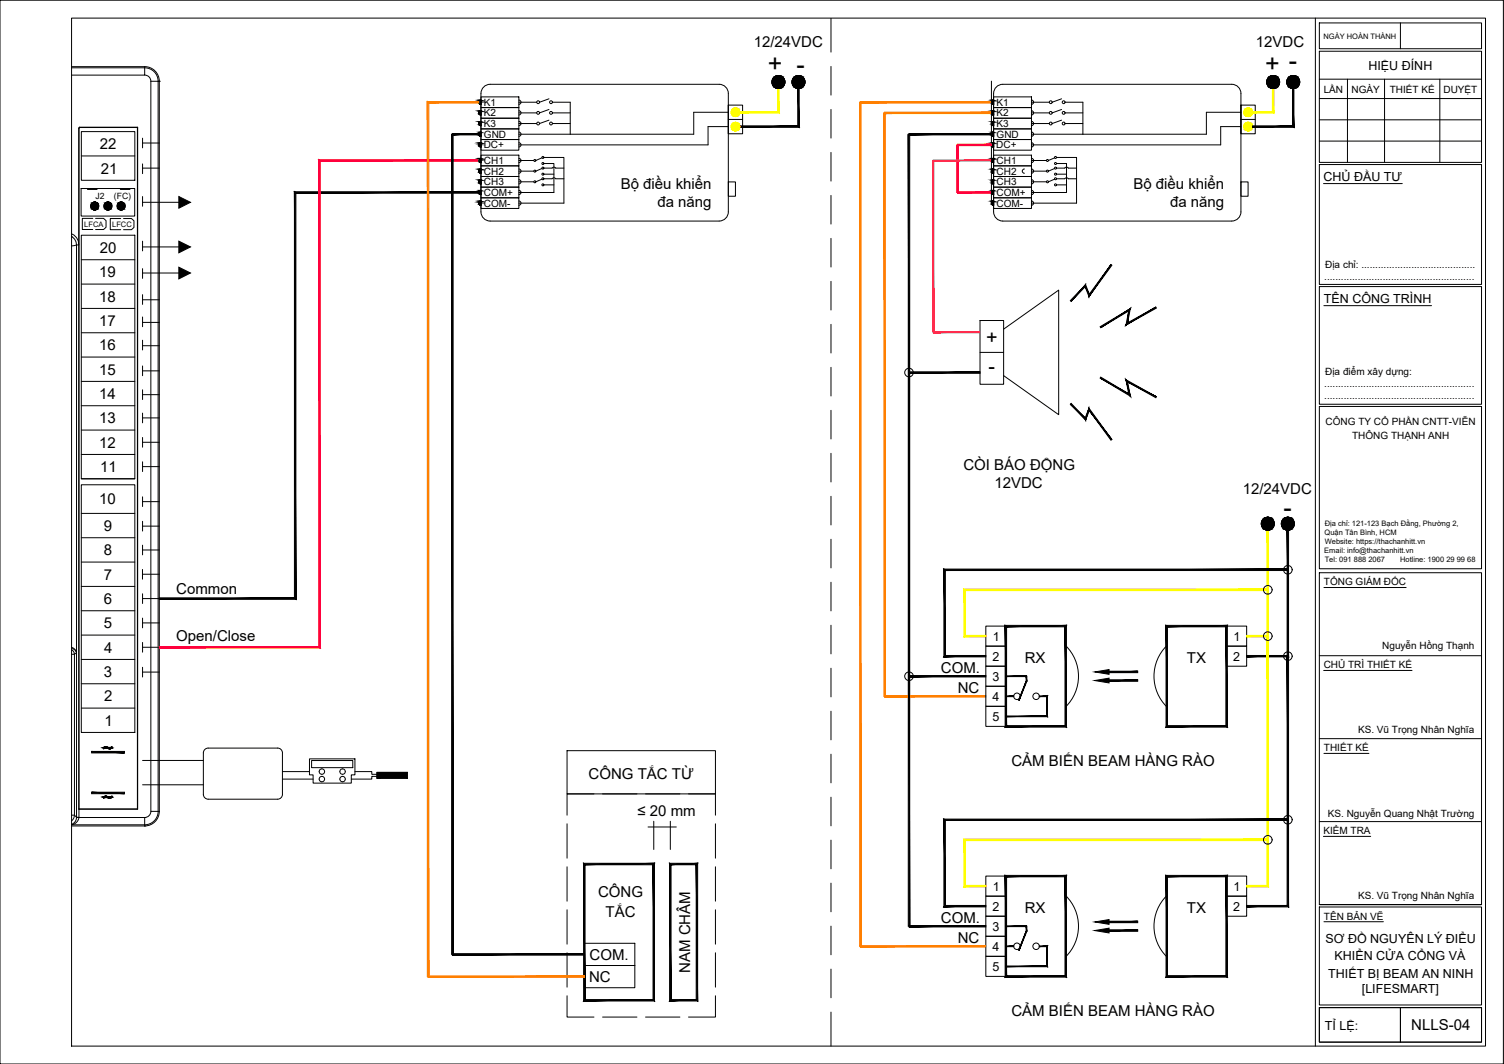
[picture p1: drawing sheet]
<svg xmlns="http://www.w3.org/2000/svg" width="420mm" height="297mm" viewBox="0 0 420 297" stroke-linecap="round" stroke-linejoin="round" font-family="sans-serif">
<defs><g id="words">
<g font-size="7">
<text x="214.5" y="20">+ -</text>
<text x="353.5" y="20">+ -</text>
<text x="358.6" y="144.1">-</text>
</g>
<g font-size="5.5">
<text x="275.5" y="95.9">+</text>
<text x="276.2" y="104.3">-</text>
</g>
<g font-size="4.2">
<text x="210.5" y="13.2">12/24VDC</text>
<text x="350.8" y="13.2">12VDC</text>
<text x="27.9" y="41.6">22</text>
<text x="28.2" y="48.4">21</text>
<text x="173.4" y="52.9">Bộ điều khiển</text>
<text x="316.6" y="52.9">Bộ điều khiển</text>
<text x="183.7" y="57.9">đa năng</text>
<text x="326.9" y="57.9">đa năng</text>
<text x="27.9" y="70.6">20</text>
<text x="27.7" y="77.4">19</text>
<text x="27.7" y="84.2">18</text>
<text x="27.7" y="91">17</text>
<text x="27.7" y="97.8">16</text>
<text x="27.7" y="104.6">15</text>
<text x="27.7" y="111.4">14</text>
<text x="27.7" y="118.1">13</text>
<text x="27.7" y="125">12</text>
<text x="28" y="131.8">11</text>
<text x="269.1" y="131.1">CÒI BÁO ĐỘNG</text>
<text x="277.8" y="136.2">12VDC</text>
<text x="347.2" y="137.9">12/24VDC</text>
<text x="27.7" y="140.8">10</text>
<text x="29" y="148.2">9</text>
<text x="29" y="155">8</text>
<text x="29" y="161.8">7</text>
<text x="49.2" y="165.8">Common</text>
<text x="29" y="168.6">6</text>
<text x="29" y="175.4">5</text>
<text x="49.2" y="179">Open/Close</text>
<text x="29.1" y="182.2">4</text>
<text x="286.3" y="185.1">RX</text>
<text x="331.6" y="185.1">TX</text>
<text x="29" y="189">3</text>
<text x="262.9" y="187.9">COM.</text>
<text x="29.1" y="195.8">2</text>
<text x="267.6" y="193.5">NC</text>
<text x="29.2" y="202.6">1</text>
<text x="282.6" y="213.8">CẢM BIẾN BEAM HÀNG RÀO</text>
<text x="164.4" y="217.5">CÔNG TẮC TỪ</text>
<text x="178.1" y="227.7">≤ 20 mm</text>
<text x="167.1" y="250.4">CÔNG</text>
<text x="169.2" y="256.1">TẮC</text>
<text x="262.9" y="257.7">COM.</text>
<text x="286.3" y="254.9">RX</text>
<text x="331.6" y="254.9">TX</text>
<text x="267.6" y="263.3">NC</text>
<text x="164.7" y="267.9">COM.</text>
<text x="164.6" y="274.1">NC</text>
<text x="192.8" y="271.6" transform="rotate(-90 192.8 271.6)">NAM CHÂM</text>
<text x="282.6" y="283.6">CẢM BIẾN BEAM HÀNG RÀO</text>
<text x="394.2" y="287.6">NLLS-04</text>
</g>
<g font-size="3.5">
<text x="382.3" y="19.5">HIỆU ĐÍNH</text>
<text x="369.7" y="50.5">CHỦ ĐẦU TƯ</text>
<text x="369.8" y="84.6">TÊN CÔNG TRÌNH</text>
<text x="277.4" y="178.8">1</text>
<text x="344.6" y="178.8">1</text>
<text x="277.3" y="184.4">2</text>
<text x="344.5" y="184.4">2</text>
<text x="277.2" y="190">3</text>
<text x="277.3" y="195.6">4</text>
<text x="277.2" y="201.2">5</text>
<text x="277.4" y="248.6">1</text>
<text x="344.6" y="248.6">1</text>
<text x="277.3" y="254.2">2</text>
<text x="344.5" y="254.2">2</text>
<text x="277.2" y="259.8">3</text>
<text x="370.3" y="263.3">SƠ ĐỒ NGUYÊN LÝ ĐIỂU</text>
<text x="277.3" y="265.4">4</text>
<text x="372.8" y="268.1">KHIỂN CỬA CỔNG VÀ</text>
<text x="277.2" y="271">5</text>
<text x="371.1" y="272.9">THIẾT BỊ BEAM AN NINH</text>
<text x="380.4" y="277.1">[LIFESMART]</text>
<text x="370.1" y="287.4">TỈ LỆ:</text>
</g>
<g font-size="2.8">
<text x="135.1" y="29.5">K1</text>
<text x="278.3" y="29.5">K1</text>
<text x="369.8" y="26.1">LẦN</text>
<text x="377.6" y="26">NGÀY</text>
<text x="388.3" y="26.1">THIẾT KẾ</text>
<text x="403.2" y="26">DUYỆT</text>
<text x="135.1" y="35.5">K3</text>
<text x="135.1" y="32.5">K2</text>
<text x="278.3" y="35.5">K3</text>
<text x="278.3" y="32.5">K2</text>
<text x="135.1" y="41.4">DC+</text>
<text x="135.2" y="38.5">GND</text>
<text x="278.3" y="41.4">DC+</text>
<text x="278.4" y="38.5">GND</text>
<text x="135.2" y="45.8">CH1</text>
<text x="278.4" y="45.8">CH1</text>
<text x="135.2" y="48.8">CH2</text>
<text x="135.2" y="51.8">CH3</text>
<text x="278.4" y="48.8">CH2</text>
<text x="278.4" y="51.8">CH3</text>
<text x="135.2" y="54.7">COM+</text>
<text x="135.2" y="57.7">COM-</text>
<text x="278.4" y="54.7">COM+</text>
<text x="278.4" y="57.7">COM-</text>
<text x="370.2" y="74.7">Địa chỉ: .........................................</text>
<text x="370" y="78">......................................................</text>
<text x="370.2" y="104.8">Địa điểm xây dựng:</text>
<text x="370" y="108.1">......................................................</text>
<text x="370" y="111.4">......................................................</text>
<text x="370.3" y="118.6">CÔNG TY CỔ PHẦN CNTT-VIỄN</text>
<text x="377.7" y="122.5">THÔNG THẠNH ANH</text>
<text x="369.9" y="163.4">TỔNG GIÁM ĐỐC</text>
<text x="386.1" y="181.2">Nguyễn Hồng Thạnh</text>
<text x="369.8" y="186.6">CHỦ TRÌ THIẾT KẾ</text>
<text x="369.9" y="209.7">THIẾT KẾ</text>
<text x="379.4" y="204.7">KS. Vũ Trọng Nhân Nghĩa</text>
<text x="369.7" y="232.9">KIỂM TRA</text>
<text x="370.9" y="228.1">KS. Nguyễn Quang Nhật Trường</text>
<text x="379.4" y="251.1">KS. Vũ Trọng Nhân Nghĩa</text>
<text x="369.9" y="256.7">TÊN BẢN VẼ</text>
</g>
<g font-size="2.4">
<text x="26.7" y="55.7">J2</text>
<text x="31.8" y="55.4">(FC)</text>
</g>
<g font-size="2.1">
<text x="369.7" y="10.9">NGÀY HOÀN THÀNH</text>
<text x="23.6" y="63.3">LFCA</text>
<text x="31.3" y="63.3">LFCC</text>
<text x="370" y="149.4">Quận Tân Bình, HCM</text>
<text x="370.1" y="146.9">Địa chỉ: 121-123 Bạch Đằng, Phường 2,</text>
<text x="370" y="154.4">Email: info@thachanhitt.vn</text>
<text x="370.1" y="151.9">Website: https://thachanhitt.vn</text>
<text x="370.1" y="157">Tel: 091 888 2067</text>
<text x="391.1" y="157">Hotline: 1900 29 99 68</text>
</g>
</g></defs>
<!-- layer: PDF_Solid Fills -->
<g fill="#000" stroke="#000" stroke-width=".28">
<path d="M29.1 57.9h2.1zM29.6 58.5h1.1zM29.6 56.6h1.1zM50 54.9l3.2 1.6-3.2 1.6zM50 74.6l3.2 1.6-3.2 1.7zM50 67.3l3.2 1.6-3.2 1.7z"/>
<path d="M26.3 58.6h.4zM26.3 58.6h.4z"/>
<path d="M26.3 56.4h.4zM26.3 56.4h.4zM26.3 56.4h.4z"/>
<path d="M26.3 56.4l.5 .1zM26.1 56.5h.7zM26.1 56.5h.7zM26.1 56.5h.7z"/>
<path d="M26.1 56.5l.9 .1zM25.9 56.6h1.1zM25.9 56.6h1.1zM25.9 56.6h1.1z"/>
<path d="M26.1 58.6h.7zM26.1 58.6h.6zM26.3 58.6h.4z"/>
<path d="M25.9 56.6l1.3 .1zM25.7 56.7h1.5zM25.7 56.7h1.5zM25.7 56.7h1.5z"/>
<path d="M25.9 58.5h1.1zM25.9 58.5l.9 .1zM26.1 58.6h.7zM26.1 58.6h.7z"/>
<path d="M25.7 56.7l1.6 .1zM25.7 56.7l1.6 .1h-1.7zM25.6 56.8h1.7zM25.6 56.8h1.7z"/>
<path d="M25.7 58.4h1.5zM25.7 58.4l1.3 .1zM25.9 58.5h1.1zM25.9 58.5h1.1z"/>
<path d="M25.6 56.8l1.8 .2-.1-.2zM25.6 56.8l1.8 .2h-1.9zM25.5 57h1.9zM25.5 57h1.9z"/>
<path d="M25.6 58.2h1.7zM25.6 58.2l1.6 .2zM25.7 58.4h1.5zM25.7 58.4h1.5z"/>
<path d="M25.5 57l2 .1-.1-.1zM25.5 57l2 .1h-2.1zM25.4 57.1h2.1zM25.4 57.1h2.1z"/>
<path d="M25.5 58.1l1.8 .1 .1-.1zM25.5 58.1l1.8 .1h-1.7zM25.6 58.2h1.7zM25.6 58.2h1.7z"/>
<path d="M25.4 57.1l2.1 .2v-.2zM25.4 57.1l2.1 .2h-2.1zM25.4 57.3h2.1zM25.4 57.3h2.1z"/>
<path d="M25.4 57.9l2 .2 .1-.2zM25.4 57.9l2 .2h-1.9zM25.5 58.1h1.9zM25.5 58.1h1.9z"/>
<path d="M25.4 57.3l2.2 .2-.1-.2zM25.4 57.3l2.2 .2h-2.2z"/>
<path d="M25.4 57.7l2.1 .2v-.2zM25.4 57.7l2.1 .2h-2.1zM25.4 57.9h2.1zM25.4 57.9h2.1z"/>
<path d="M25.4 57.5l2.1 .2 .1-.2zM25.4 57.5l2.1 .2h-2.1zM25.4 57.7h2.1zM25.4 57.7h2.1z"/>
<path d="M30 58.6h.3zM30 58.6h.3z"/>
<path d="M30 56.4h.3zM30 56.4h.3zM30 56.4h.3z"/>
<path d="M30 56.4l.5 .1zM29.8 56.5h.7z"/>
<path d="M29.8 58.6h.7zM29.8 58.6h.7z"/>
<path d="M29.8 58.6h.7zM29.8 58.6h.5zM30 58.6h.3z"/>
<path d="M29.8 56.5h.7zM29.8 56.5h.7z"/>
<path d="M29.8 56.5l.9 .1zM29.6 56.6h1.1zM29.6 56.6h1.1z"/>
<path d="M29.6 56.6l1.3 .1zM29.4 56.7h1.5zM29.4 56.7h1.5zM29.4 56.7h1.5z"/>
<path d="M29.6 58.5h1.1zM29.6 58.5l.9 .1z"/>
<path d="M29.4 56.7l1.6 .1zM29.4 56.7l1.6 .1h-1.7zM29.3 56.8h1.7zM29.3 56.8h1.7z"/>
<path d="M29.4 58.4h1.5zM29.4 58.4l1.3 .1zM29.6 58.5h1.1z"/>
<path d="M29.3 56.8l1.8 .2-.1-.2zM29.3 56.8l1.8 .2h-1.9zM29.2 57h1.9zM29.2 57h1.9z"/>
<path d="M29.3 58.2h1.7zM29.3 58.2l1.6 .2zM29.4 58.4h1.5zM29.4 58.4h1.5z"/>
<path d="M29.2 57l2 .1-.1-.1zM29.2 57l2 .1h-2.1zM29.1 57.1h2.1zM29.1 57.1h2.1z"/>
<path d="M29.2 58.1l1.8 .1 .1-.1zM29.2 58.1l1.8 .1h-1.7zM29.3 58.2h1.7zM29.3 58.2h1.7z"/>
<path d="M29.1 57.1l2.1 .2v-.2zM29.1 57.1l2.1 .2h-2.1zM29.1 57.3h2.1zM29.1 57.3h2.1z"/>
<path d="M29.1 57.9l2 .2 .1-.2zM29.1 57.9l2 .2h-1.9zM29.2 58.1h1.9zM29.2 58.1h1.9z"/>
<path d="M29.1 57.3l2.2 .2-.1-.2zM29.1 57.3l2.2 .2h-2.3z"/>
<path d="M29.1 57.7l2.1 .2v-.2zM29.1 57.7l2.1 .2h-2.1zM29.1 57.9h2.1z"/>
<path d="M29 57.5l2.2 .2 .1-.2zM29 57.5l2.2 .2h-2.1zM29.1 57.7h2.1zM29.1 57.7h2.1z"/>
<path d="M33.6 58.6h.4zM33.6 58.6h.4z"/>
<path d="M33.6 56.4h.4zM33.6 56.4h.4zM33.6 56.4h.4z"/>
<path d="M33.6 56.4l.6 .1zM33.5 56.5h.7zM33.5 56.5h.7zM33.5 56.5h.7z"/>
<path d="M33.5 56.5l.9 .1zM33.3 56.6h1.1zM33.3 56.6h1.1zM33.3 56.6h1.1z"/>
<path d="M33.5 58.6h.7zM33.5 58.6h.5zM33.6 58.6h.4z"/>
<path d="M33.3 56.6l1.2 .1zM33.1 56.7h1.4zM33.1 56.7h1.4zM33.1 56.7h1.4z"/>
<path d="M33.3 58.5h1.1zM33.3 58.5l.9 .1zM33.5 58.6h.7zM33.5 58.6h.7z"/>
<path d="M33.1 56.7l1.6 .1zM33.1 56.7l1.6 .1h-1.7zM33 56.8h1.7zM33 56.8h1.7z"/>
<path d="M33.1 58.4h1.4zM33.1 58.4l1.3 .1zM33.3 58.5h1.1zM33.3 58.5h1.1z"/>
<path d="M33 56.8l1.8 .2-.1-.2zM33 56.8l1.8 .2h-1.9zM32.9 57h1.9zM32.9 57h1.9z"/>
<path d="M33 58.2h1.7zM33 58.2l1.5 .2zM33.1 58.4h1.4zM33.1 58.4h1.4z"/>
<path d="M32.9 57l2 .1-.1-.1zM32.9 57l2 .1h-2.1zM32.8 57.1h2.1zM32.8 57.1h2.1z"/>
<path d="M32.9 58.1l1.8 .1 .1-.1zM32.9 58.1l1.8 .1h-1.7zM33 58.2h1.7zM33 58.2h1.7z"/>
<path d="M32.8 57.1l2.1 .2v-.2zM32.8 57.1l2.1 .2h-2.2zM32.7 57.3h2.2zM32.7 57.3h2.2z"/>
<path d="M32.8 57.9l2 .2 .1-.2zM32.8 57.9l2 .2h-1.9zM32.9 58.1h1.9zM32.9 58.1h1.9z"/>
<path d="M32.7 57.3l2.2 .2v-.2zM32.7 57.3l2.2 .2h-2.2z"/>
<path d="M32.7 57.7l2.2 .2v-.2zM32.7 57.7l2.2 .2h-2.1zM32.8 57.9h2.1zM32.8 57.9h2.1z"/>
<path d="M32.7 57.5l2.2 .2v-.2zM32.7 57.5l2.2 .2h-2.2zM32.7 57.7h2.2zM32.7 57.7h2.2z"/>
<path d="M25.6 209.8l9.2 .4h-9.2zM25.6 209.8l9.2 .4v-.4z"/>
<path d="M105.3 217.3h8.5v-1.7zM105.3 215.6h8.5l-8.5 1.7z"/>
<path d="M25.6 221.2h9.2v.4zM25.6 221.2v.4h9.2z"/>
</g>
<!-- layer: PDF_Geometry -->
<g fill="none" stroke="#000" stroke-width=".28">
<path d="M20 18.6h20.4v2.4h-20.4M20 18.9h20.4a3.8 3.8 0 0 1 3.8 3.8M40.4 18.6a4.1 4.1 0 0 1 4.1 4.1M22 35.8l.1 .1M22.3 35.5h16.2l-16.1 .1M22.3 35.5l-.3 .3v190.1M22.3 35.5l.1 .1M22.4 35.6l-.3 .3v189.9M22.7 36.7h15v13.6h-15zM38.5 35.5v190.4l-.1-190.3M39.8 38.6v2.7M39.8 39.9h4.7"/>
<path d="M40.4 21a1.72 1.72 0 0 1 1.7 1.7M42.1 22.7v203.8h2.4M42.1 22.7h2.4M44.2 22.7h.1M44.2 22.7v203.8a3.8 3.8 0 0 1-3.8 3.8h-20.4a2.4 2.4 0 0 0 2.1-2.1v-2.3M44.5 22.7h.1M44.5 22.7v203.8M22.7 52.6h14.9v7.7h-14.9zM22.7 43.5h15M24.4 52.9h2.7M33.6 52.9h2.7M39.8 45.8v2.7"/>
<path d="M39.8 54.9v2.7M39.8 46.9h4.7M39.8 56.5h10.2M20 65.3a3.2 3.2 0 0 1 2 3.1h-.6v159.8h.7M20 66a2.62 2.62 0 0 1 1.4 2.4l-1.4 .3M22.7 65.7h15v68h-15zM22.7 72.5h15M22.7 79.3h15M25.9 61h-2.9v3.1h2.9M26.7 61h2.2l.7 .6v1.9l-.7 .6h-2.2M33.7 61h-2.9v3.1h2.9M34.5 61h2.2l.7 .6v1.9l-.7 .6h-2.2"/>
<path d="M39.8 67.3v2.7M39.8 75v2.7M39.8 76.2h10.2M39.8 68.9h10.2M22.7 99.7h15M22.7 86.1h15M22.7 92.9h15M39.8 82.3v2.7M39.8 88.5v2.7M39.8 95v2.7M39.8 90h4.7M39.8 83.7h4.7"/>
<path d="M39.8 96.5h4.7M22.7 106.5h15M22.7 113.3h15M39.8 102.2v2.7M39.8 108.8v2.7M39.8 115.3v2.7M39.8 116.7h4.7M39.8 103.5h4.7M39.8 110.2h4.7M22.7 135.3h15v69.2h-15zM22.7 120.1h15M22.7 126.9h15"/>
<path d="M22.7 133.7h15M39.8 122.1v2.7M39.8 128.9v2.7M39.8 138.7v2.7M39.8 130.3h4.7M39.8 123.5h4.7M22.7 143.3h15M22.7 150.1h15M22.7 156.9h15M39.8 159v2.7M39.8 145.5v2.8M39.8 152.2v2.7"/>
<path d="M39.8 153.5h4.7M39.8 140h4.7M39.8 146.9h4.7M22.7 163.7h15M22.7 170.5h15M22.7 177.3h15M39.8 160.3h4.7M39.8 165.8v2.7M39.8 172.6v2.7M39.8 179.4v2.7M39.8 173.9h4.7M39.8 167.1h4.7"/>
<path d="M20 180.7a1.87 1.87 0 0 1 1.4 1.6l-.6 .4v44.9l-.1 .6-.7 1M20 181.1a1.52 1.52 0 0 1 1.4 1.2M20 181.4l.7 .7 .1 .6h-.8M22.7 184.1h15M22.7 190.9h15M22.7 197.7h15M39.8 186.3v2.7M39.8 187.6h4.7M39.8 180.7h4.7M39.8 219.1h17M39.8 212.3h17M57.4 209.1l.8-.3h19.3a1.34 1.34 0 0 1 1.4 1.4v11.6a1.36 1.36 0 0 1-1.4 1.3h-19.3a1.36 1.36 0 0 1-1.4-1.3v-11.6z"/>
<path d="M78.9 217.5h8.6M78.9 215.4h7.6M86.5 211.9h12.7v4.4h-1.1v2.3h-10.6v-2.3h-1zM87 212.3h11.6v2h-11.6zM99.2 215.4h4.7v.8h1.9M105.3 215.6h8.5v1.7h-8.5zM105.8 216.7h-1.9v.8h-5.8M20 227.6h.8l.6 .6a2.11 2.11 0 0 1-1.4 1.9M20 230.6h20.4M21.4 228.2h19M22.1 225.8l16.4 .1M22.1 225.8h16.3"/>
<path d="M40.4 228.2h.1M40.4 230.6h.1M40.4 228.2v2.4M42.1 226.5a1.72 1.72 0 0 1-1.7 1.7M44.5 226.5a4.1 4.1 0 0 1-4.1 4.1"/>
<circle cx="89.9" cy="217.5" r=".76"/>
<circle cx="89.9" cy="215.4" r=".76"/>
<circle cx="95.7" cy="215.4" r=".76"/>
<circle cx="95.7" cy="217.5" r=".76"/>
</g>
<!-- layer: 0 -->
<g fill="#000" stroke="#000" stroke-width=".28">
<path d="M134.1 29.1h.3zM134.1 32.1h.3zM134.1 35l.3 .1zM134.1 38l.3 .1zM134.1 28h.3zM134.1 31h.3zM134.1 33.9h.3zM134.1 36.9h.3zM134.1 39.9h.3zM217.1 24.7h.7zM217.3 21.1h.3zM222.7 24.7h.7z"/>
<path d="M222.9 21.1h.3zM277.3 29.1h.3zM277.3 32.1h.3zM277.3 35l.3 .1zM277.3 38l.3 .1zM277.3 28h.3zM277.3 31h.3zM277.3 33.9h.3zM277.3 36.9h.3zM277.3 39.9h.3zM355.4 24.7h.6zM355.5 21.1h.3z"/>
<path d="M361 24.7h.6zM361.1 21.1h.3zM134.1 41h.3zM134.1 45.4h.3zM134.1 48.3l.3 .1zM134.1 51.3h.3zM134.1 54.3h.3zM134.1 57.3h.3zM134.1 44.2h.3zM134.1 47.2h.3zM134.1 50.2h.3zM134.1 53.2h.3z"/>
<path d="M134.1 56.2h.3zM277.3 41h.3zM277.3 45.4h.3zM277.3 48.3l.3 .1zM277.3 51.3h.3zM277.3 54.3h.3zM277.3 57.3h.3zM277.3 44.2h.3zM277.3 47.2h.3zM277.3 50.2h.3zM277.3 53.2h.3zM277.3 56.2h.3z"/>
<path d="M353.9 148h.6zM354 144.4h.3zM359.5 148h.6zM359.6 144.4h.3zM305.8 187.6l4-.7v1.4zM305.8 190l4-.7v1.4zM28.9 208.9h.2zM29.8 208.9h1.4zM30.5 209h.3zM30.8 208.7h.5zM31.1 208.6l.1-.1zM28.9 222.7h.2z"/>
<path d="M29.8 222.6h1.4zM30.5 222.8h.3zM31.1 222.4l.1-.1zM305.8 257.4l4-.7v1.3zM305.8 259.8l4-.7v1.4z"/>
<path d="M126.4 37.7h7.4v-.4zM126.4 37.3h7.4l-7.4 .4z"/>
<path d="M134.1 28h.3zM134 28h.4z"/>
<path d="M134 28l.4 .1zM134 28.1h.4z"/>
<path d="M134 28.1l.4 .1zM134 28.1l.4 .1z"/>
<path d="M133.9 28.2l.5 .1zM133.9 28.2l.5 .1z"/>
<path d="M133.8 28.3l.6 .1zM133.8 28.3l.6 .1z"/>
<path d="M133.8 28.4l.6 .1zM133.8 28.4l.6 .1z"/>
<path d="M133.8 28.5l.6 .1zM133.8 28.5l.6 .1z"/>
<path d="M133.8 28.6l.6 .1zM133.8 28.6l.6 .1z"/>
<path d="M133.8 28.7l.6 .1zM133.8 28.7l.6 .1z"/>
<path d="M133.8 28.8l.6 .1zM133.8 28.8l.6 .1z"/>
<path d="M133.9 28.9l.5 .1zM133.9 28.9l.5 .1z"/>
<path d="M134 29h.4zM134 29h.4z"/>
<path d="M134 29l.4 .1zM134 29l.4 .1z"/>
<path d="M134.1 31h.3zM134 31h.4z"/>
<path d="M134 31l.4 .1zM134 31.1h.4z"/>
<path d="M134 31.1l.4 .1zM134 31.1l.4 .1z"/>
<path d="M133.9 31.2h.5zM133.9 31.2h.5z"/>
<path d="M133.8 31.2l.6 .2zM133.8 31.2l.6 .2z"/>
<path d="M133.8 31.4l.6 .1zM133.8 31.4l.6 .1z"/>
<path d="M133.8 31.5l.6 .1zM133.8 31.5l.6 .1z"/>
<path d="M133.8 31.6l.6 .1zM133.8 31.6l.6 .1z"/>
<path d="M133.8 31.7l.6 .1zM133.8 31.7l.6 .1z"/>
<path d="M133.8 31.8l.6 .1zM133.8 31.8l.6 .1z"/>
<path d="M133.9 31.9l.5 .1zM133.9 31.9l.5 .1z"/>
<path d="M134 32h.4zM134 32h.4z"/>
<path d="M134 32l.4 .1zM134 32l.4 .1z"/>
<path d="M134.1 33.9l.3 .1zM134 34h.4z"/>
<path d="M134 34h.4zM134 34h.4z"/>
<path d="M134 34l.4 .1zM134 34l.4 .1z"/>
<path d="M133.9 34.1l.5 .1zM133.9 34.1l.5 .1z"/>
<path d="M133.8 34.2l.6 .1zM133.8 34.2l.6 .1z"/>
<path d="M133.8 34.3l.6 .1zM133.8 34.3l.6 .1z"/>
<path d="M133.8 34.4l.6 .2zM133.8 34.4l.6 .2z"/>
<path d="M133.8 34.6l.6 .1zM133.8 34.6l.6 .1z"/>
<path d="M133.8 34.7l.6 .1zM133.8 34.7l.6 .1z"/>
<path d="M133.8 34.8l.6 .1zM133.8 34.8l.6 .1z"/>
<path d="M133.9 34.9h.5zM133.9 34.9h.5z"/>
<path d="M134 34.9l.4 .1zM134 34.9l.4 .1z"/>
<path d="M134 35h.4zM134 35h.4z"/>
<path d="M134.1 36.9l.3 .1zM134 37h.4z"/>
<path d="M134 37h.4zM134 37h.4z"/>
<path d="M134 37l.4 .1zM134 37l.4 .1z"/>
<path d="M133.9 37.1l.5 .1zM133.9 37.1l.5 .1z"/>
<path d="M133.8 37.2l.6 .1zM133.8 37.2l.6 .1z"/>
<path d="M133.8 37.3l.6 .1zM133.8 37.3l.6 .1z"/>
<path d="M133.8 37.4l.6 .1zM133.8 37.4l.6 .1z"/>
<path d="M133.8 37.5l.6 .1zM133.8 37.5l.6 .1z"/>
<path d="M133.8 37.6l.6 .1zM133.8 37.6l.6 .1z"/>
<path d="M133.8 37.7l.6 .1zM133.8 37.7l.6 .1z"/>
<path d="M133.9 37.8l.5 .1zM133.9 37.8l.5 .1z"/>
<path d="M134 37.9l.4 .1zM134 37.9l.4 .1z"/>
<path d="M134 38h.4zM134 38h.4z"/>
<path d="M134.1 39.9h.3zM134 39.9h.4z"/>
<path d="M134 39.9l.4 .1zM134 40h.4z"/>
<path d="M206.7 35.1v.4l16.2-.4zM206.7 35.5l16.2-.4 .4 .4zM222.9 22.9v12.2l.4 .4zM222.9 22.9h.4v12.6z"/>
<path d="M217.1 24.7h.5zM217.3 24.7h.3z"/>
<path d="M217.3 21.1h.5zM217.1 21.1h.7z"/>
<path d="M217.1 21.1l.8 .1zM217 21.2h.9z"/>
<path d="M217 21.2h1.1zM216.9 21.2h1.2z"/>
<path d="M217 24.6h.9zM217 24.6l.8 .1z"/>
<path d="M216.9 21.2l1.3 .1zM216.7 21.3h1.5z"/>
<path d="M216.9 24.6h1.2zM216.9 24.6h1z"/>
<path d="M216.7 21.3h1.6zM216.6 21.3h1.7z"/>
<path d="M216.7 24.5h1.5zM216.7 24.5l1.4 .1z"/>
<path d="M216.6 21.3l1.8 .1zM216.5 21.4h1.9z"/>
<path d="M216.6 24.5h1.7zM216.6 24.5h1.6z"/>
<path d="M216.5 21.4l2.1 .1zM216.4 21.5h2.2z"/>
<path d="M216.5 24.4h1.9zM216.5 24.4l1.8 .1z"/>
<path d="M216.4 21.5l2.3 .1zM216.3 21.6h2.4z"/>
<path d="M216.4 24.3h2.2zM216.4 24.3l2 .1z"/>
<path d="M216.3 21.6h2.5zM216.3 21.6h2.5z"/>
<path d="M216.3 24.2h2.4zM216.3 24.2l2.3 .1z"/>
<path d="M216.2 21.6l2.6 .2zM216.2 21.6l2.6 .2h-2.7z"/>
<path d="M216.2 24.1h2.6zM216.2 24.1l2.5 .1z"/>
<path d="M216.1 21.8l2.8 .1zM216.1 21.8l2.8 .1z"/>
<path d="M216.1 24h2.7zM216.1 24l2.7 .1z"/>
<path d="M216 21.9l3 .1zM216 21.9l3 .1h-3.1z"/>
<path d="M216 23.9h2.9zM216 23.9l2.8 .1z"/>
<path d="M215.9 22l3.2 .1zM215.9 22l3.2 .1z"/>
<path d="M215.9 23.8h3.1zM215.9 23.8l3 .1z"/>
<path d="M215.9 22.1l3.2 .1zM215.9 22.1l3.2 .1h-3.3z"/>
<path d="M215.9 23.7h3.2zM215.9 23.7l3.1 .1z"/>
<path d="M215.8 22.2l3.4 .2zM215.8 22.2l3.4 .2h-3.4z"/>
<path d="M215.8 23.6h3.3zM215.8 23.6l3.3 .1z"/>
<path d="M215.8 22.4l3.4 .1zM215.8 22.4l3.4 .1z"/>
<path d="M215.8 23.4h3.4zM215.8 23.4l3.3 .2z"/>
<path d="M215.7 22.5l3.5 .1zM215.7 22.5l3.5 .1z"/>
<path d="M215.7 23.3h3.5zM215.7 23.3l3.5 .1z"/>
<path d="M215.7 22.6l3.6 .2zM215.7 22.6l3.6 .2z"/>
<path d="M215.7 23.2h3.5zM215.7 23.2l3.5 .1z"/>
<path d="M215.7 22.8l3.6 .1zM215.7 22.8l3.6 .1z"/>
<path d="M215.7 23h3.6zM215.7 23l3.5 .2z"/>
<path d="M215.7 22.9h3.6zM215.7 22.9l3.6 .1z"/>
<path d="M222.7 24.7h.5zM222.9 24.7h.3z"/>
<path d="M222.9 21.1h.5zM222.7 21.1h.7z"/>
<path d="M222.7 21.1l.8 .1zM222.6 21.2h.9z"/>
<path d="M222.6 21.2h1.1zM222.5 21.2h1.2z"/>
<path d="M222.6 24.6h.9zM222.6 24.6l.8 .1z"/>
<path d="M222.5 21.2l1.3 .1zM222.3 21.3h1.5z"/>
<path d="M222.5 24.6h1.2zM222.5 24.6h1z"/>
<path d="M222.3 21.3h1.6zM222.2 21.3h1.7z"/>
<path d="M222.3 24.5h1.5zM222.3 24.5l1.4 .1z"/>
<path d="M222.2 21.3l1.8 .1zM222.1 21.4h1.9z"/>
<path d="M222.2 24.5h1.7zM222.2 24.5h1.6z"/>
<path d="M222.1 21.4l2.1 .1zM222 21.5h2.2z"/>
<path d="M222.1 24.4h1.9zM222.1 24.4l1.8 .1z"/>
<path d="M222 21.5l2.3 .1zM221.9 21.6h2.4z"/>
<path d="M222 24.3h2.2zM222 24.3l2 .1z"/>
<path d="M221.9 21.6h2.5zM221.9 21.6h2.5z"/>
<path d="M221.9 24.2h2.4zM221.9 24.2l2.3 .1z"/>
<path d="M221.8 21.6l2.6 .2zM221.8 21.6l2.6 .2h-2.7z"/>
<path d="M221.8 24.1h2.6zM221.8 24.1l2.5 .1z"/>
<path d="M221.7 21.8l2.8 .1zM221.7 21.8l2.8 .1z"/>
<path d="M221.7 24h2.7zM221.7 24l2.7 .1z"/>
<path d="M221.6 21.9l3 .1zM221.6 21.9l3 .1h-3.1z"/>
<path d="M221.6 23.9h2.9zM221.6 23.9l2.8 .1z"/>
<path d="M221.5 22l3.2 .1zM221.5 22l3.2 .1z"/>
<path d="M221.5 23.8h3.1zM221.5 23.8l3 .1z"/>
<path d="M221.5 22.1l3.2 .1zM221.5 22.1l3.2 .1h-3.3z"/>
<path d="M221.5 23.7h3.2zM221.5 23.7l3.1 .1z"/>
<path d="M221.4 22.2l3.4 .2zM221.4 22.2l3.4 .2h-3.4z"/>
<path d="M221.4 23.6h3.3zM221.4 23.6l3.3 .1z"/>
<path d="M221.4 22.4l3.4 .1zM221.4 22.4l3.4 .1z"/>
<path d="M221.4 23.4h3.4zM221.4 23.4l3.3 .2z"/>
<path d="M221.3 22.5l3.5 .1zM221.3 22.5l3.5 .1z"/>
<path d="M221.3 23.3h3.5zM221.3 23.3l3.5 .1z"/>
<path d="M221.3 22.6l3.6 .2zM221.3 22.6l3.6 .2z"/>
<path d="M221.3 23.2h3.5zM221.3 23.2l3.5 .1z"/>
<path d="M221.3 22.8l3.6 .1zM221.3 22.8l3.6 .1z"/>
<path d="M221.3 23h3.6zM221.3 23l3.5 .2z"/>
<path d="M221.3 22.9h3.6zM221.3 22.9l3.6 .1z"/>
<path d="M253.9 37.7h23.1v-.4zM253.9 37.3h23.1l-23.1 .4z"/>
<path d="M277.3 28h.3zM277.3 28h.3z"/>
<path d="M277.3 28l.3 .1zM277.2 28.1h.4z"/>
<path d="M277.2 28.1l.4 .1zM277.2 28.1l.4 .1z"/>
<path d="M277.1 28.2l.5 .1zM277.1 28.2l.5 .1z"/>
<path d="M277 28.3l.6 .1zM277 28.3l.6 .1z"/>
<path d="M277 28.4l.6 .1zM277 28.4l.6 .1z"/>
<path d="M277 28.5l.6 .1zM277 28.5l.6 .1z"/>
<path d="M277 28.6l.6 .1zM277 28.6l.6 .1z"/>
<path d="M277 28.7l.6 .1zM277 28.7l.6 .1z"/>
<path d="M277 28.8l.6 .1zM277 28.8l.6 .1z"/>
<path d="M277.1 28.9l.5 .1zM277.1 28.9l.5 .1z"/>
<path d="M277.2 29h.4zM277.2 29h.4z"/>
<path d="M277.3 29l.3 .1zM277.3 29l.3 .1z"/>
<path d="M277.3 31h.3zM277.3 31h.3z"/>
<path d="M277.3 31l.3 .1zM277.2 31.1h.4z"/>
<path d="M277.2 31.1l.4 .1zM277.2 31.1l.4 .1z"/>
<path d="M277.1 31.2h.5zM277.1 31.2h.5z"/>
<path d="M277 31.2l.6 .2zM277 31.2l.6 .2z"/>
<path d="M277 31.4l.6 .1zM277 31.4l.6 .1z"/>
<path d="M277 31.5l.6 .1zM277 31.5l.6 .1z"/>
<path d="M277 31.6l.6 .1zM277 31.6l.6 .1z"/>
<path d="M277 31.7l.6 .1zM277 31.7l.6 .1z"/>
<path d="M277 31.8l.6 .1zM277 31.8l.6 .1z"/>
<path d="M277.1 31.9l.5 .1zM277.1 31.9l.5 .1z"/>
<path d="M277.2 32h.4zM277.2 32h.4z"/>
<path d="M277.3 32l.3 .1zM277.3 32l.3 .1z"/>
<path d="M277.3 33.9l.3 .1zM277.3 34h.3z"/>
<path d="M277.3 34h.3zM277.2 34h.4z"/>
<path d="M277.2 34l.4 .1zM277.2 34l.4 .1z"/>
<path d="M277.1 34.1l.5 .1zM277.1 34.1l.5 .1z"/>
<path d="M277 34.2l.6 .1zM277 34.2l.6 .1z"/>
<path d="M277 34.3l.6 .1zM277 34.3l.6 .1z"/>
<path d="M277 34.4l.6 .2zM277 34.4l.6 .2z"/>
<path d="M277 34.6l.6 .1zM277 34.6l.6 .1z"/>
<path d="M277 34.7l.6 .1zM277 34.7l.6 .1z"/>
<path d="M277 34.8l.6 .1zM277 34.8l.6 .1z"/>
<path d="M277.1 34.9h.5zM277.1 34.9h.5z"/>
<path d="M277.2 34.9l.4 .1zM277.2 34.9l.4 .1z"/>
<path d="M277.3 35h.3zM277.3 35h.3z"/>
<path d="M277.3 36.9l.3 .1zM277.3 37h.3z"/>
<path d="M277.3 37h.3zM277.2 37h.4z"/>
<path d="M277.2 37l.4 .1zM277.2 37l.4 .1z"/>
<path d="M277.1 37.1l.5 .1zM277.1 37.1l.5 .1z"/>
<path d="M277 37.2l.6 .1zM277 37.2l.6 .1z"/>
<path d="M277 37.3l.6 .1zM277 37.3l.6 .1z"/>
<path d="M277 37.4l.6 .1zM277 37.4l.6 .1z"/>
<path d="M277 37.5l.6 .1zM277 37.5l.6 .1z"/>
<path d="M277 37.6l.6 .1zM277 37.6l.6 .1z"/>
<path d="M277 37.7l.6 .1zM277 37.7l.6 .1z"/>
<path d="M277.1 37.8l.5 .1zM277.1 37.8l.5 .1z"/>
<path d="M277.2 37.9l.4 .1zM277.2 37.9l.4 .1z"/>
<path d="M277.3 38h.3zM277.3 38h.3z"/>
<path d="M277.3 39.9h.3zM277.3 39.9h.3z"/>
<path d="M277.3 39.9l.3 .1zM277.2 40h.4z"/>
<path d="M349.9 35.1v.4l11.2-.4zM349.9 35.5l11.2-.4 .4 .4zM361.1 22.9v12.2l.4 .4zM361.1 22.9h.4v12.6z"/>
<path d="M355.4 24.7h.4zM355.5 24.7h.3z"/>
<path d="M355.5 21.1h.5zM355.4 21.1h.6z"/>
<path d="M355.4 21.1l.7 .1zM355.2 21.2h.9z"/>
<path d="M355.2 21.2h1.1zM355.1 21.2h1.2z"/>
<path d="M355.2 24.6h.9zM355.2 24.6l.8 .1z"/>
<path d="M355.1 21.2l1.3 .1zM354.9 21.3h1.5z"/>
<path d="M355.1 24.6h1.2zM355.1 24.6h1z"/>
<path d="M354.9 21.3h1.6zM354.8 21.3h1.7z"/>
<path d="M354.9 24.5h1.5zM354.9 24.5l1.4 .1z"/>
<path d="M354.8 21.3l1.8 .1zM354.7 21.4h1.9z"/>
<path d="M354.8 24.5h1.7zM354.8 24.5h1.6z"/>
<path d="M354.7 21.4l2.1 .1zM354.6 21.5h2.2z"/>
<path d="M354.7 24.4h1.9zM354.7 24.4l1.8 .1z"/>
<path d="M354.6 21.5l2.3 .1zM354.5 21.6h2.4z"/>
<path d="M354.6 24.3h2.2zM354.6 24.3l2 .1z"/>
<path d="M354.5 21.6h2.5zM354.4 21.6h2.6z"/>
<path d="M354.5 24.2h2.4zM354.5 24.2l2.3 .1z"/>
<path d="M354.4 21.6l2.6 .2zM354.4 21.6l2.6 .2h-2.7z"/>
<path d="M354.4 24.1h2.6zM354.4 24.1l2.5 .1z"/>
<path d="M354.3 21.8l2.8 .1zM354.3 21.8l2.8 .1z"/>
<path d="M354.3 24h2.7zM354.3 24l2.7 .1z"/>
<path d="M354.2 21.9l3 .1zM354.2 21.9l3 .1h-3.1z"/>
<path d="M354.2 23.9h2.9zM354.2 23.9l2.8 .1z"/>
<path d="M354.1 22l3.2 .1zM354.1 22l3.2 .1z"/>
<path d="M354.1 23.8h3.1zM354.1 23.8l3 .1z"/>
<path d="M354.1 22.1l3.2 .1zM354.1 22.1l3.2 .1z"/>
<path d="M354.1 23.7h3.2zM354.1 23.7l3.1 .1z"/>
<path d="M354 22.2l3.4 .2zM354 22.2l3.4 .2h-3.4z"/>
<path d="M354 23.6h3.3zM354 23.6l3.3 .1z"/>
<path d="M354 22.4l3.4 .1zM354 22.4l3.4 .1z"/>
<path d="M354 23.4h3.4zM354 23.4l3.3 .2z"/>
<path d="M353.9 22.5l3.5 .1zM353.9 22.5l3.5 .1z"/>
<path d="M353.9 23.3h3.5zM353.9 23.3l3.5 .1z"/>
<path d="M353.9 22.6l3.6 .2zM353.9 22.6l3.6 .2z"/>
<path d="M353.9 23.2h3.5zM353.9 23.2l3.5 .1z"/>
<path d="M353.9 22.8l3.6 .1zM353.9 22.8l3.6 .1z"/>
<path d="M353.9 23h3.6zM353.9 23l3.5 .2z"/>
<path d="M353.9 22.9h3.6zM353.9 22.9l3.6 .1z"/>
<path d="M361 24.7h.4zM361.1 24.7h.3z"/>
<path d="M361.1 21.1h.5zM361 21.1h.6z"/>
<path d="M361 21.1l.7 .1zM360.8 21.2h.9z"/>
<path d="M360.8 21.2h1.1zM360.7 21.2h1.2z"/>
<path d="M360.8 24.6h.9zM360.8 24.6l.8 .1z"/>
<path d="M360.7 21.2l1.3 .1zM360.5 21.3h1.5z"/>
<path d="M360.7 24.6h1.2zM360.7 24.6h1z"/>
<path d="M360.5 21.3h1.6zM360.4 21.3h1.7z"/>
<path d="M360.5 24.5h1.5zM360.5 24.5l1.4 .1z"/>
<path d="M360.4 21.3l1.8 .1zM360.3 21.4h1.9z"/>
<path d="M360.4 24.5h1.7zM360.4 24.5h1.6z"/>
<path d="M360.3 21.4l2.1 .1zM360.2 21.5h2.2z"/>
<path d="M360.3 24.4h1.9zM360.3 24.4l1.8 .1z"/>
<path d="M360.2 21.5l2.3 .1zM360.1 21.6h2.4z"/>
<path d="M360.2 24.3h2.2zM360.2 24.3l2 .1z"/>
<path d="M360.1 21.6h2.5zM360.1 21.6h2.5z"/>
<path d="M360.1 24.2h2.4zM360.1 24.2l2.3 .1z"/>
<path d="M360 21.6l2.6 .2zM360 21.6l2.6 .2h-2.7z"/>
<path d="M360 24.1h2.6zM360 24.1l2.5 .1z"/>
<path d="M359.9 21.8l2.8 .1zM359.9 21.8l2.8 .1z"/>
<path d="M359.9 24h2.7zM359.9 24l2.7 .1z"/>
<path d="M359.8 21.9l3 .1zM359.8 21.9l3 .1h-3.1z"/>
<path d="M359.8 23.9h2.9zM359.8 23.9l2.8 .1z"/>
<path d="M359.7 22l3.2 .1zM359.7 22l3.2 .1z"/>
<path d="M359.7 23.8h3.1zM359.7 23.8l3 .1z"/>
<path d="M359.7 22.1l3.2 .1zM359.7 22.1l3.2 .1h-3.3z"/>
<path d="M359.7 23.7h3.2zM359.7 23.7l3.1 .1z"/>
<path d="M359.6 22.2l3.4 .2zM359.6 22.2l3.4 .2h-3.4z"/>
<path d="M359.6 23.6h3.3zM359.6 23.6l3.3 .1z"/>
<path d="M359.6 22.4l3.4 .1zM359.6 22.4l3.4 .1z"/>
<path d="M359.6 23.4h3.4zM359.6 23.4l3.3 .2z"/>
<path d="M359.5 22.5l3.6 .1zM359.5 22.5l3.6 .1z"/>
<path d="M359.5 23.3h3.5zM359.5 23.3l3.5 .1z"/>
<path d="M359.5 22.6l3.6 .2zM359.5 22.6l3.6 .2z"/>
<path d="M359.5 23.2h3.6zM359.5 23.2l3.5 .1z"/>
<path d="M359.5 22.8l3.6 .1zM359.5 22.8l3.6 .1z"/>
<path d="M359.5 23h3.6zM359.5 23l3.6 .2z"/>
<path d="M359.5 22.9h3.6zM359.5 22.9l3.6 .1z"/>
<path d="M82.7 53.9h51.1v-.4zM82.3 53.5h51.5l-51.1 .4zM82.3 53.5l.4 113.8v-113.4zM82.3 53.5l.4 113.8-.4-.4zM44.5 167.3h38.2l-.4-.4zM44.5 166.9h37.8l-37.8 .4z"/>
<path d="M134 40l.4 .1zM134 40l.4 .1z"/>
<path d="M133.9 40.1l.5 .1zM133.9 40.1l.5 .1z"/>
<path d="M133.8 40.2l.6 .1zM133.8 40.2l.6 .1z"/>
<path d="M133.8 40.3l.6 .1zM133.8 40.3l.6 .1z"/>
<path d="M133.8 40.4l.6 .1zM133.8 40.4l.6 .1z"/>
<path d="M133.8 40.5l.6 .1zM133.8 40.5l.6 .1z"/>
<path d="M133.8 40.6l.6 .1zM133.8 40.6l.6 .1z"/>
<path d="M133.8 40.7l.6 .1zM133.8 40.7l.6 .1z"/>
<path d="M133.9 40.8l.5 .1zM133.9 40.8l.5 .1z"/>
<path d="M134 40.9l.4 .1zM134 40.9l.4 .1z"/>
<path d="M134 41h.4zM134 41h.4z"/>
<path d="M134.1 44.2l.3 .1zM134 44.3h.4z"/>
<path d="M134 44.3l.4 .1zM134 44.4h.4z"/>
<path d="M134 44.4h.4zM134 44.4h.4z"/>
<path d="M133.9 44.4l.5 .1zM133.9 44.4l.5 .1z"/>
<path d="M133.8 44.5l.6 .1zM133.8 44.5l.6 .1z"/>
<path d="M133.8 44.6l.6 .2zM133.8 44.6l.6 .2z"/>
<path d="M133.8 44.8l.6 .1zM133.8 44.8l.6 .1z"/>
<path d="M133.8 44.9l.6 .1zM133.8 44.9l.6 .1z"/>
<path d="M133.8 45l.6 .1zM133.8 45l.6 .1z"/>
<path d="M133.8 45.1l.6 .1zM133.8 45.1l.6 .1z"/>
<path d="M133.9 45.2l.5 .1zM133.9 45.2l.5 .1z"/>
<path d="M134 45.3h.4zM134 45.3h.4z"/>
<path d="M134 45.3l.4 .1zM134 45.3l.4 .1z"/>
<path d="M134.1 47.2l.3 .1zM134 47.3h.4z"/>
<path d="M134 47.3h.4zM134 47.3h.4z"/>
<path d="M134 47.3l.4 .1zM134 47.3l.4 .1z"/>
<path d="M133.9 47.4l.5 .1zM133.9 47.4l.5 .1z"/>
<path d="M133.8 47.5l.6 .1zM133.8 47.5l.6 .1z"/>
<path d="M133.8 47.6l.6 .1zM133.8 47.6l.6 .1z"/>
<path d="M133.8 47.7l.6 .1zM133.8 47.7l.6 .1z"/>
<path d="M133.8 47.8l.6 .1zM133.8 47.8l.6 .1z"/>
<path d="M133.8 47.9l.6 .1zM133.8 47.9l.6 .1z"/>
<path d="M133.8 48l.6 .1zM133.8 48l.6 .1z"/>
<path d="M133.9 48.1l.5 .1zM133.9 48.1l.5 .1z"/>
<path d="M134 48.2l.4 .1zM134 48.2l.4 .1z"/>
<path d="M134 48.3h.4zM134 48.3h.4z"/>
<path d="M134.1 50.2h.3zM134 50.2h.4z"/>
<path d="M134 50.2l.4 .1zM134 50.3h.4z"/>
<path d="M134 50.3l.4 .1zM134 50.3l.4 .1z"/>
<path d="M133.9 50.4l.5 .1zM133.9 50.4l.5 .1z"/>
<path d="M133.8 50.5l.6 .1zM133.8 50.5l.6 .1z"/>
<path d="M133.8 50.6l.6 .1zM133.8 50.6l.6 .1z"/>
<path d="M133.8 50.7l.6 .1zM133.8 50.7l.6 .1z"/>
<path d="M133.8 50.8l.6 .1zM133.8 50.8l.6 .1z"/>
<path d="M133.8 50.9l.6 .1zM133.8 50.9l.6 .1z"/>
<path d="M133.8 51l.6 .1zM133.8 51l.6 .1z"/>
<path d="M133.9 51.1l.5 .1zM133.9 51.1l.5 .1z"/>
<path d="M134 51.2l.4 .1zM134 51.2l.4 .1z"/>
<path d="M134 51.3h.4zM134 51.3h.4z"/>
<path d="M134.1 53.2h.3zM134 53.2h.4z"/>
<path d="M134 53.2l.4 .1zM134 53.3h.4z"/>
<path d="M134 53.3l.4 .1zM133.9 53.4h.5z"/>
<path d="M133.9 53.4l.5 .1zM133.9 53.4l.5 .1z"/>
<path d="M133.8 53.5l.6 .1zM133.8 53.5l.6 .1z"/>
<path d="M133.8 53.6l.6 .1zM133.8 53.6l.6 .1z"/>
<path d="M133.8 53.7l.6 .1zM133.8 53.7l.6 .1z"/>
<path d="M133.8 53.8l.6 .1zM133.8 53.8l.6 .1z"/>
<path d="M133.8 53.9l.6 .1zM133.8 53.9l.6 .1z"/>
<path d="M133.8 54l.6 .1zM133.8 54l.6 .1z"/>
<path d="M133.9 54.1l.5 .1zM133.9 54.1l.5 .1z"/>
<path d="M134 54.2h.4zM134 54.2h.4z"/>
<path d="M134 54.2l.4 .1zM134 54.2l.4 .1z"/>
<path d="M134.1 56.2h.3zM134 56.2h.4z"/>
<path d="M134 56.2l.4 .1zM134 56.3h.4z"/>
<path d="M134 56.3l.4 .1zM134 56.3l.4 .1z"/>
<path d="M133.9 56.4h.5zM133.9 56.4h.5z"/>
<path d="M133.8 56.4l.6 .1zM133.8 56.4l.6 .1z"/>
<path d="M133.8 56.5l.6 .2zM133.8 56.5l.6 .2z"/>
<path d="M133.8 56.7l.6 .1zM133.8 56.7l.6 .1z"/>
<path d="M133.8 56.8l.6 .1zM133.8 56.8l.6 .1z"/>
<path d="M133.8 56.9l.6 .1zM133.8 56.9l.6 .1z"/>
<path d="M133.8 57l.6 .1zM133.8 57l.6 .1z"/>
<path d="M133.9 57.1l.5 .1zM133.9 57.1l.5 .1z"/>
<path d="M134 57.2h.4zM134 57.2h.4z"/>
<path d="M134 57.2l.4 .1zM134 57.2l.4 .1z"/>
<path d="M277.2 40l.4 .1zM277.2 40l.4 .1z"/>
<path d="M277.1 40.1l.5 .1zM277.1 40.1l.5 .1z"/>
<path d="M277 40.2l.6 .1zM277 40.2l.6 .1z"/>
<path d="M277 40.3l.6 .1zM277 40.3l.6 .1z"/>
<path d="M277 40.4l.6 .1zM277 40.4l.6 .1z"/>
<path d="M277 40.5l.6 .1zM277 40.5l.6 .1z"/>
<path d="M277 40.6l.6 .1zM277 40.6l.6 .1z"/>
<path d="M277 40.7l.6 .1zM277 40.7l.6 .1z"/>
<path d="M277.1 40.8l.5 .1zM277.1 40.8l.5 .1z"/>
<path d="M277.2 40.9l.4 .1zM277.2 40.9l.4 .1z"/>
<path d="M277.3 41h.3zM277.3 41h.3z"/>
<path d="M277.3 44.2l.3 .1zM277.3 44.3h.3z"/>
<path d="M277.3 44.3l.3 .1zM277.2 44.4h.4z"/>
<path d="M277.2 44.4h.4zM277.2 44.4h.4z"/>
<path d="M277.1 44.4l.5 .1zM277.1 44.4l.5 .1z"/>
<path d="M277 44.5l.6 .1zM277 44.5l.6 .1z"/>
<path d="M277 44.6l.6 .2zM277 44.6l.6 .2z"/>
<path d="M277 44.8l.6 .1zM277 44.8l.6 .1z"/>
<path d="M277 44.9l.6 .1zM277 44.9l.6 .1z"/>
<path d="M277 45l.6 .1zM277 45l.6 .1z"/>
<path d="M277 45.1l.6 .1zM277 45.1l.6 .1z"/>
<path d="M277.1 45.2l.5 .1zM277.1 45.2l.5 .1z"/>
<path d="M277.2 45.3h.4zM277.2 45.3h.4z"/>
<path d="M277.3 45.3l.3 .1zM277.3 45.3l.3 .1z"/>
<path d="M277.3 47.2l.3 .1zM277.3 47.3h.3z"/>
<path d="M277.3 47.3h.3zM277.2 47.3h.4z"/>
<path d="M277.2 47.3l.4 .1zM277.2 47.3l.4 .1z"/>
<path d="M277.1 47.4l.5 .1zM277.1 47.4l.5 .1z"/>
<path d="M277 47.5l.6 .1zM277 47.5l.6 .1z"/>
<path d="M277 47.6l.6 .1zM277 47.6l.6 .1z"/>
<path d="M277 47.7l.6 .1zM277 47.7l.6 .1z"/>
<path d="M277 47.8l.6 .1zM277 47.8l.6 .1z"/>
<path d="M277 47.9l.6 .1zM277 47.9l.6 .1z"/>
<path d="M277 48l.6 .1zM277 48l.6 .1z"/>
<path d="M277.1 48.1l.5 .1zM277.1 48.1l.5 .1z"/>
<path d="M277.2 48.2l.4 .1zM277.2 48.2l.4 .1z"/>
<path d="M277.3 48.3h.3zM277.3 48.3h.3z"/>
<path d="M277.3 50.2h.3zM277.3 50.2h.3z"/>
<path d="M277.3 50.2l.3 .1zM277.2 50.3h.4z"/>
<path d="M277.2 50.3l.4 .1zM277.2 50.3l.4 .1z"/>
<path d="M277.1 50.4l.5 .1zM277.1 50.4l.5 .1z"/>
<path d="M277 50.5l.6 .1zM277 50.5l.6 .1z"/>
<path d="M277 50.6l.6 .1zM277 50.6l.6 .1z"/>
<path d="M277 50.7l.6 .1zM277 50.7l.6 .1z"/>
<path d="M277 50.8l.6 .1zM277 50.8l.6 .1z"/>
<path d="M277 50.9l.6 .1zM277 50.9l.6 .1z"/>
<path d="M277 51l.6 .1zM277 51l.6 .1z"/>
<path d="M277.1 51.1l.5 .1zM277.1 51.1l.5 .1z"/>
<path d="M277.2 51.2l.4 .1zM277.2 51.2l.4 .1z"/>
<path d="M277.3 51.3h.3zM277.3 51.3h.3z"/>
<path d="M277.3 53.2h.3zM277.3 53.2h.3z"/>
<path d="M277.3 53.2l.3 .1zM277.2 53.3h.4z"/>
<path d="M277.2 53.3l.4 .1zM277.2 53.3l.4 .1z"/>
<path d="M277.1 53.4l.5 .1zM277.1 53.4l.5 .1z"/>
<path d="M277 53.5l.6 .1zM277 53.5l.6 .1z"/>
<path d="M277 53.6l.6 .1zM277 53.6l.6 .1z"/>
<path d="M277 53.7l.6 .1zM277 53.7l.6 .1z"/>
<path d="M277 53.8l.6 .1zM277 53.8l.6 .1z"/>
<path d="M277 53.9l.6 .1zM277 53.9l.6 .1z"/>
<path d="M277 54l.6 .1zM277 54l.6 .1z"/>
<path d="M277.1 54.1l.5 .1zM277.1 54.1l.5 .1z"/>
<path d="M277.2 54.2h.4zM277.2 54.2h.4z"/>
<path d="M277.3 54.2l.3 .1zM277.3 54.2l.3 .1z"/>
<path d="M277.3 56.2h.3zM277.3 56.2h.3z"/>
<path d="M277.3 56.2l.3 .1zM277.2 56.3h.4z"/>
<path d="M277.2 56.3l.4 .1zM277.2 56.3l.4 .1z"/>
<path d="M277.1 56.4h.5zM277.1 56.4h.5z"/>
<path d="M277 56.4l.6 .1zM277 56.4l.6 .1z"/>
<path d="M277 56.5l.6 .2zM277 56.5l.6 .2z"/>
<path d="M277 56.7l.6 .1zM277 56.7l.6 .1z"/>
<path d="M277 56.8l.6 .1zM277 56.8l.6 .1z"/>
<path d="M277 56.9l.6 .1zM277 56.9l.6 .1z"/>
<path d="M277 57l.6 .1zM277 57l.6 .1z"/>
<path d="M277.1 57.1l.5 .1zM277.1 57.1l.5 .1z"/>
<path d="M277.2 57.2h.4zM277.2 57.2h.4z"/>
<path d="M277.3 57.2l.3 .1zM277.3 57.2l.3 .1z"/>
<path d="M303.3 79.5l-4.3 4.4 .2 .2zM303.3 79.5l-.2 .5-3.9 4.1zM303.3 79.5l-.2 .5 1.2 2.1zM303.1 80l1.2 2.1-.1 .7zM310.4 73.9l-6.1 8.2-.1 .7zM310.4 73.9l.2 .1-6.4 8.8z"/>
<path d="M307.3 91.2l.2 .3 8.3-5.3zM307.5 91.5l8.3-5.3-.5 .6zM315.8 86.2l-.5 .6-.3 3.3zM315.3 86.8l-.3 3.3-.4 .6zM315 90.1l-.4 .6 8.3-5zM314.6 90.7l8.3-5 .1 .3z"/>
<path d="M253.9 104.2h19.9v-.4zM253.9 103.8h19.9l-19.9 .4z"/>
<path d="M299.2 112.6l-.2 .2 4.1 3.9zM299 112.8l4.1 3.9 .2 .6zM304.2 114l-1.1 2.7 .2 .6zM304.2 114l.1 .6-1 2.7zM304.2 114l.1 .6 6.3 8.1zM304.3 114.6l6.3 8.1-.2 .2z"/>
<path d="M307.5 105.3l-.2 .2 8 4.5zM307.3 105.5l8 4.5 .5 .6zM314.6 106l.7 4 .5 .6zM314.6 106l.4 .6 .8 4zM314.6 106l.4 .6 8 4.2zM315 106.6l8 4.2-.1 .2z"/>
<path d="M353.9 148h.4zM354 148h.3z"/>
<path d="M354 144.4h.5zM353.9 144.4h.6z"/>
<path d="M353.9 144.4l.7 .1zM353.7 144.5h.9z"/>
<path d="M353.7 144.5h1.1zM353.6 144.5h1.2z"/>
<path d="M353.7 147.9h.9zM353.7 147.9l.8 .1z"/>
<path d="M353.6 144.5l1.3 .1zM353.4 144.6h1.5z"/>
<path d="M353.6 147.9h1.2zM353.6 147.9h1z"/>
<path d="M353.4 144.6h1.6zM353.3 144.6h1.7z"/>
<path d="M353.4 147.8h1.5zM353.4 147.8l1.4 .1z"/>
<path d="M353.3 144.6l1.8 .1zM353.2 144.7h1.9z"/>
<path d="M353.3 147.8h1.7zM353.3 147.8h1.6z"/>
<path d="M353.2 144.7l2.1 .1zM353.1 144.8h2.2z"/>
<path d="M353.2 147.7h1.9zM353.2 147.7l1.8 .1z"/>
<path d="M353.1 144.8l2.3 .1zM353 144.9h2.4z"/>
<path d="M353.1 147.6h2.2zM353.1 147.6l2 .1z"/>
<path d="M353 144.9l2.5 .1zM353 144.9l2.5 .1z"/>
<path d="M353 147.5h2.4zM353 147.5l2.3 .1z"/>
<path d="M352.9 145l2.6 .1zM352.9 145l2.6 .1h-2.7z"/>
<path d="M352.9 147.5h2.6zM352.9 147.5h2.5z"/>
<path d="M352.8 145.1l2.8 .1zM352.8 145.1l2.8 .1z"/>
<path d="M352.8 147.3h2.7zM352.8 147.3l2.7 .2z"/>
<path d="M352.7 145.2l3 .1zM352.7 145.2l3 .1h-3.1z"/>
<path d="M352.7 147.2h2.9zM352.7 147.2l2.8 .1z"/>
<path d="M352.6 145.3l3.2 .1zM352.6 145.3l3.2 .1z"/>
<path d="M352.6 147.1h3.1zM352.6 147.1l3 .1z"/>
<path d="M352.6 145.4l3.2 .1zM352.6 145.4l3.2 .1z"/>
<path d="M352.6 147h3.2zM352.6 147l3.1 .1z"/>
<path d="M352.5 145.5l3.4 .2zM352.5 145.5l3.4 .2h-3.4z"/>
<path d="M352.5 146.9h3.3zM352.5 146.9l3.3 .1z"/>
<path d="M352.5 145.7l3.4 .1zM352.5 145.7l3.4 .1z"/>
<path d="M352.5 146.7h3.4zM352.5 146.7l3.3 .2z"/>
<path d="M352.4 145.8l3.5 .1zM352.4 145.8l3.5 .1z"/>
<path d="M352.4 146.6h3.5zM352.4 146.6l3.5 .1z"/>
<path d="M352.4 145.9l3.6 .2zM352.4 145.9l3.6 .2z"/>
<path d="M352.4 146.5h3.5zM352.4 146.5l3.5 .1z"/>
<path d="M352.4 146.1l3.6 .1zM352.4 146.1l3.6 .1z"/>
<path d="M352.4 146.3h3.6zM352.4 146.3l3.5 .2z"/>
<path d="M352.4 146.2h3.6zM352.4 146.2l3.6 .1z"/>
<path d="M359.5 148h.4zM359.6 148h.3z"/>
<path d="M359.6 144.4h.5zM359.5 144.4h.6z"/>
<path d="M359.5 144.4l.7 .1zM359.3 144.5h.9z"/>
<path d="M359.3 144.5h1.1zM359.2 144.5h1.2z"/>
<path d="M359.3 147.9h.9zM359.3 147.9l.8 .1z"/>
<path d="M359.2 144.5l1.3 .1zM359 144.6h1.5z"/>
<path d="M359.2 147.9h1.2zM359.2 147.9h1z"/>
<path d="M359 144.6h1.6zM358.9 144.6h1.7z"/>
<path d="M359 147.8h1.5zM359 147.8l1.4 .1z"/>
<path d="M358.9 144.6l1.8 .1zM358.8 144.7h1.9z"/>
<path d="M358.9 147.8h1.7zM358.9 147.8h1.6z"/>
<path d="M358.8 144.7l2.1 .1zM358.7 144.8h2.2z"/>
<path d="M358.8 147.7h1.9zM358.8 147.7l1.8 .1z"/>
<path d="M358.7 144.8l2.3 .1zM358.6 144.9h2.4z"/>
<path d="M358.7 147.6h2.2zM358.7 147.6l2 .1z"/>
<path d="M358.6 144.9l2.5 .1zM358.6 144.9l2.5 .1z"/>
<path d="M358.6 147.5h2.4zM358.6 147.5l2.3 .1z"/>
<path d="M358.5 145l2.6 .1zM358.5 145l2.6 .1h-2.7z"/>
<path d="M358.5 147.5h2.6zM358.5 147.5h2.5z"/>
<path d="M358.4 145.1l2.8 .1zM358.4 145.1l2.8 .1z"/>
<path d="M358.4 147.3h2.7zM358.4 147.3l2.7 .2z"/>
<path d="M358.3 145.2l3 .1zM358.3 145.2l3 .1z"/>
<path d="M358.3 147.2h2.9zM358.3 147.2l2.8 .1z"/>
<path d="M358.2 145.3l3.2 .1zM358.2 145.3l3.2 .1h-3.2z"/>
<path d="M358.2 147.1h3.1zM358.2 147.1l3 .1z"/>
<path d="M358.2 145.4l3.2 .1zM358.2 145.4l3.2 .1z"/>
<path d="M358.2 147h3.2zM358.2 147l3.1 .1z"/>
<path d="M358.1 145.5l3.4 .2zM358.1 145.5l3.4 .2h-3.4z"/>
<path d="M358.1 146.9h3.3zM358.1 146.9l3.3 .1z"/>
<path d="M358.1 145.7l3.4 .1zM358.1 145.7l3.4 .1z"/>
<path d="M358.1 146.7h3.4zM358.1 146.7l3.3 .2z"/>
<path d="M358 145.8l3.5 .1zM358 145.8l3.5 .1z"/>
<path d="M358 146.6h3.5zM358 146.6l3.5 .1z"/>
<path d="M358 145.9l3.6 .2zM358 145.9l3.6 .2z"/>
<path d="M358 146.5h3.5zM358 146.5l3.5 .1z"/>
<path d="M358 146.1l3.6 .1zM358 146.1l3.6 .1z"/>
<path d="M358 146.3h3.6zM358 146.3l3.5 .2z"/>
<path d="M358 146.2h3.6zM358 146.2l3.6 .1z"/>
<path d="M280.8 174.6l.4 .4 16.7-.4zM281.2 175l16.7-.4-.4 .4zM297.9 174.6l-.4 .4 .4 28zM297.5 175l.4 28-.4-.4zM280.8 203h17.1l-.4-.4zM280.8 203l.4-.4h16.3zM280.8 174.6v28.4l.4-.4zM280.8 174.6l.4 .4v27.6z"/>
<path d="M326.1 175h16.4l.4-.4zM325.7 174.6h17.2l-16.8 .4zM325.7 174.6l.4 28v-27.6zM325.7 174.6l.4 28-.4 .4zM326.1 202.6l-.4 .4 16.8-.4zM325.7 203l16.8-.4 .4 .4zM342.5 175v27.6l.4 .4zM342.5 175l.4-.4v28.4z"/>
<path d="M253.9 188.6v.4l21.5-.4zM253.9 189l21.5-.4v.4z"/>
<path d="M263.7 183.4h11.7v-.4zM263.7 183.4l.4-.4h11.3zM263.7 158.9v24.5l.4-.4zM263.7 158.9l.4 .4v23.7zM263.7 158.9l.4 .4 95.7-.4zM264.1 159.3l95.7-.4v.4z"/>
<path d="M281 194.3v.2l2.2-.2zM281 194.5l2.2-.2v.2z"/>
<path d="M281 188.7v.2l5.8-.2zM281 188.9l5.8-.2v.2z"/>
<path d="M286.7 188.8v1.4h.2zM286.7 188.8h.2v1.4z"/>
<path d="M286.7 190.2l-2 5.3 2.2-5.3zM286.7 190.2l-2 5.3-.2-.1z"/>
<path d="M290.3 194.3v.2l2.3-.2zM290.3 194.5l2.3-.2-.2 .2zM292.6 194.3l-.2 .2 .2 5.6zM292.4 194.5l.2 5.6-.2-.2zM281 200.1h11.6l-.2-.2zM281 199.9h11.4l-11.4 .2z"/>
<path d="M308.4 187.8h9.4v-.4zM308.4 187.4h9.4l-9.4 .4z"/>
<path d="M308.4 190.2h9.4v-.4zM308.4 189.8h9.4l-9.4 .4z"/>
<path d="M348.3 183v.4l11.3-.4zM348.3 183.4l11.3-.4 .4 .4zM359.6 146.3v36.7l.4 .4zM359.6 146.3h.4v37.1z"/>
<path d="M28.9 208.9h.3zM28.9 208.9h.2z"/>
<path d="M28.9 208.8h.5zM28.9 208.8l.3 .1z"/>
<path d="M29.4 208.5h.3zM29.4 208.5h.3zM29.4 208.5h.3z"/>
<path d="M28.9 208.8h.7zM28.9 208.8h.5z"/>
<path d="M29.4 208.5l.5 .1zM29.2 208.6h.7z"/>
<path d="M29.2 208.6h.7zM29.2 208.6h.7z"/>
<path d="M29.2 208.6h1zM29 208.6h1.2z"/>
<path d="M29 208.6l1.2 .1zM29 208.7h1.2z"/>
<path d="M29 208.7h1.4zM29 208.7h1.4z"/>
<path d="M29 208.7h1.4zM28.9 208.7h1.5z"/>
<path d="M28.9 208.7h1.6zM28.9 208.7h1.6z"/>
<path d="M28.9 208.7h1.7zM28.9 208.7h1.7z"/>
<path d="M30.5 209h.3zM30.5 209h.3z"/>
<path d="M30.3 209h.7zM30.3 209h.5z"/>
<path d="M30.3 209h.7zM30.3 209h.7z"/>
<path d="M30 208.9h1.1zM30 208.9l1 .1z"/>
<path d="M29.9 208.9h1.3zM29.9 208.9h1.2z"/>
<path d="M29.8 208.9h1.4zM29.8 208.9h1.4z"/>
<path d="M28.9 208.8h2.3zM28.9 208.8h2.4z"/>
<path d="M29.6 208.8h1.6zM29.6 208.8l1.6 .1zM29.8 208.9h1.4z"/>
<path d="M31.1 208.6l.2 .1zM30.9 208.7h.4z"/>
<path d="M30.9 208.7h.4zM30.8 208.7h.5zM30.6 208.7h.7z"/>
<path d="M28.9 208.7h2.4zM28.9 208.7h2.4z"/>
<path d="M28.9 208.7l2.4 .1zM28.9 208.7l2.4 .1z"/>
<path d="M28.9 208.8h2.4zM28.9 208.8h2.4z"/>
<path d="M28.9 222.6h.3zM28.9 222.6l.2 .1z"/>
<path d="M28.9 222.6h.5zM28.9 222.6h.7z"/>
<path d="M28.9 222.6h.5zM28.9 222.6h.3z"/>
<path d="M29.4 222.3h.3zM29.4 222.3h.3zM29.4 222.3h.3z"/>
<path d="M29.4 222.3h.5zM29.2 222.3h.7z"/>
<path d="M29.2 222.3h.7zM29.2 222.3h.7z"/>
<path d="M29.2 222.3l1 .1zM29 222.4h1.2z"/>
<path d="M29 222.4h1.2zM29 222.4h1.2z"/>
<path d="M29 222.4h1.4zM29 222.4h1.4z"/>
<path d="M29 222.4l1.4 .1zM28.9 222.5h1.5z"/>
<path d="M28.9 222.5h1.6zM28.9 222.5h1.6z"/>
<path d="M28.9 222.5h1.7zM28.9 222.5h1.7z"/>
<path d="M30.5 222.8h.3zM30.5 222.8h.3z"/>
<path d="M30.3 222.7h.7zM30.3 222.7l.5 .1z"/>
<path d="M30.3 222.7h.7zM30.3 222.7h.7z"/>
<path d="M30 222.7h1.1zM30 222.7h1z"/>
<path d="M29.9 222.6h1.3zM29.9 222.6l1.2 .1z"/>
<path d="M29.8 222.6h1.4zM29.8 222.6h1.4z"/>
<path d="M29.6 222.6h1.6zM29.6 222.6h1.6zM29.8 222.6h1.4z"/>
<path d="M31.1 222.4h.2zM30.9 222.4h.4z"/>
<path d="M30.9 222.4l.4 .1zM30.8 222.5h.5z"/>
<path d="M30.8 222.5h.5zM30.6 222.5h.7z"/>
<path d="M28.9 222.5h2.4zM28.9 222.5h2.4z"/>
<path d="M28.9 222.5l2.4 .1zM28.9 222.5l2.4 .1z"/>
<path d="M28.9 222.6h2.4zM28.9 222.6h2.4z"/>
<path d="M28.9 222.6h2.4zM28.9 222.6h2.3z"/>
<path d="M182.8 241l-.4 .4 .4 38zM182.4 241.4l.4 38-.4-.3zM163 279.4h19.8l-.4-.3zM163.4 279.1h19l-19.4 .3zM163 241v38.4l.4-.3zM163 241l.4 .4v37.7zM163 241l.4 .4 19.4-.4zM163.4 241.4l19.4-.4-.4 .4z"/>
<path d="M187.1 241l.4 .4 7.4-.4zM187.5 241.4l7.4-.4-.4 .4zM194.9 241l-.4 .4 .4 38zM194.5 241.4l.4 38-.4-.3zM187.1 279.4h7.8l-.4-.3zM187.1 279.4l.4-.3h7zM187.1 241v38.4l.4-.3zM187.1 241l.4 .4v37.7z"/>
<path d="M253.7 37.5v221.1h.4zM253.7 37.5h.4v221.1z"/>
<path d="M253.9 258.4v.4l21.5-.4zM253.9 258.8l21.5-.4v.4z"/>
<path d="M263.7 253.2h11.7v-.4zM263.7 253.2l.4-.4h11.3zM263.7 228.7v24.5l.4-.4zM263.7 228.7l.4 .4v23.7zM263.7 228.7l.4 .4 95.7-.4zM264.1 229.1l95.7-.4v.4z"/>
<path d="M280.8 244.4l.4 .4 16.7-.4zM281.2 244.8l16.7-.4-.4 .4zM297.5 244.8l.4 28v-28.4zM297.5 244.8l.4 28-.4-.4zM280.8 272.8h17.1l-.4-.4zM280.8 272.8l.4-.4h16.3zM280.8 244.4v28.4l.4-.4zM280.8 244.4l.4 .4v27.6z"/>
<path d="M281 258.5v.2l5.8-.2zM281 258.7l5.8-.2v.2z"/>
<path d="M308.4 257.6h9.4v-.4zM308.4 257.2h9.4l-9.4 .4z"/>
<path d="M308.4 260h9.4v-.4zM308.4 259.6h9.4l-9.4 .4z"/>
<path d="M326.1 244.8h16.4l.4-.4zM325.7 244.4h17.2l-16.8 .4zM325.7 244.4l.4 28v-27.6zM325.7 244.4l.4 28-.4 .4zM326.1 272.4l-.4 .4 16.8-.4zM325.7 272.8l16.8-.4 .4 .4zM342.5 244.8v27.6l.4 .4zM342.5 244.8l.4-.4v28.4z"/>
<path d="M348.3 252.8v.4l11.3-.4zM348.3 253.2l11.3-.4 .4 .4zM359.6 183.2v69.6l.4 .4zM359.6 183.2h.4v70z"/>
<path d="M126.2 37.5v228.9h.4zM126.2 37.5h.4v228.9z"/>
<path d="M126.4 266.6h36.8v-.4zM126.4 266.2h36.8l-36.8 .4z"/>
<path d="M281 264.1v.2l2.2-.2zM281 264.3l2.2-.2v.2z"/>
<path d="M286.7 258.6v1.4h.2zM286.7 258.6h.2v1.4z"/>
<path d="M286.7 260l-2 5.3 2.2-5.3zM286.7 260l-2 5.3-.2-.1z"/>
<path d="M290.3 264.1v.2l2.3-.2zM290.3 264.3l2.3-.2-.2 .2zM292.6 264.1l-.2 .2 .2 5.6zM292.4 264.3l.2 5.6-.2-.2zM281 269.9h11.6l-.2-.2zM281 269.7h11.4l-11.4 .2z"/>
</g>
<g fill="none" stroke="#000" stroke-width=".28">
<path d="M0 .1h420v296.9h-420zM20 5.1h395v286.9h-395zM232.1 5.1v9.4M232.1 18.5v8.1M367.5 5.1v286.9M368.6 14.3h45.3v31h-45.3zM368.6 6.4h45.3v7.2h-45.3zM391.2 6.4v7.2M134.4 27h10.5v3h-10.5zM134.4 30h10.5v3h-10.5zM134.4 33h10.5v3h-10.5zM134.4 36h10.5v3h-10.5z"/>
<path d="M134.4 39h10.5v2.9h-10.5zM134.4 27.9a.6 .6 0 0 0-.6 .6 .6 .6 0 0 0 .6 .6M134.4 30.9a.6 .6 0 0 0-.6 .6 .6 .6 0 0 0 .6 .6M134.4 33.9a.6 .6 0 0 0-.6 .6 .6 .6 0 0 0 .6 .6M134.4 36.9a.6 .6 0 0 0-.6 .6 .6 .6 0 0 0 .6 .6M134.4 39.8a.6 .6 0 0 0-.6 .6 .6 .6 0 0 0 .6 .6M136.9 23.5h64a2.56 2.56 0 0 1 2.6 2.6v33.1a2.56 2.56 0 0 1-2.6 2.5h-64M136.9 23.5a2.57 2.57 0 0 0-2.5 2.6v33.1a2.56 2.56 0 0 0 2.5 2.5M144.9 28.5h5M144.9 31.5h5M144.9 34.5h5M145 39.8a.6 .6 0 0 1 .6 .6 .6 .6 0 0 1-.6 .6"/>
<path d="M145 36.9a.6 .6 0 0 1 .6 .6 .6 .6 0 0 1-.6 .6M145 33.9a.6 .6 0 0 1 .6 .6 .6 .6 0 0 1-.6 .6M145 30.9a.6 .6 0 0 1 .6 .6 .6 .6 0 0 1-.6 .6M145 27.9a.6 .6 0 0 1 .6 .6 .6 .6 0 0 1-.6 .6M153.4 33.5l-2.7 1M153.4 30.6l-2.7 .9M153.4 27.6l-2.7 .9M154.3 28.5h5v9M154.3 31.5h5M154.3 34.5h5M203.5 29.3h4v8h-4zM203.5 29.3v8"/>
<path d="M203.5 33.3h4M203.5 31.3h-9.7v6.2h-48.9M203.5 35.3h-5.7v5.1h-52.9M232.1 30.6v8M277 22.7v34M277.6 27h10.6v3h-10.6zM277.6 30h10.6v3h-10.6zM277.6 33h10.6v3h-10.6zM277.6 36h10.6v3h-10.6zM277.6 39h10.6v2.9h-10.6zM277.6 27.9a.6 .6 0 0 0-.6 .6 .6 .6 0 0 0 .6 .6M277.6 30.9a.6 .6 0 0 0-.6 .6 .6 .6 0 0 0 .6 .6"/>
<path d="M277.6 33.9a.6 .6 0 0 0-.6 .6 .6 .6 0 0 0 .6 .6M277.6 36.9a.6 .6 0 0 0-.6 .6 .6 .6 0 0 0 .6 .6M277.6 39.8a.6 .6 0 0 0-.6 .6 .6 .6 0 0 0 .6 .6M278.5 24.1l1.6-.6h64a2.56 2.56 0 0 1 2.6 2.6v33.1a2.57 2.57 0 0 1-2.6 2.5h-64a2.56 2.56 0 0 1-2.5-2.5v-33.1a2.55 2.55 0 0 1 .9-2zM288.2 28.5h4.9M288.2 31.5h4.9M288.2 34.5h4.9M288.2 39.8a.6 .6 0 0 1 .6 .6 .6 .6 0 0 1-.6 .6M288.2 36.9a.6 .6 0 0 1 .6 .6 .6 .6 0 0 1-.6 .6M288.2 33.9a.6 .6 0 0 1 .6 .6 .6 .6 0 0 1-.6 .6M288.2 30.9a.6 .6 0 0 1 .6 .6 .6 .6 0 0 1-.6 .6M288.2 27.9a.6 .6 0 0 1 .6 .6 .6 .6 0 0 1-.6 .6"/>
<path d="M296.6 33.5l-2.7 1M296.6 30.6l-2.7 .9M296.6 27.6l-2.7 .9M297.5 28.5h5v9M297.5 31.5h5M297.5 34.5h5M346.7 29.3h4v8h-4zM346.7 29.3v8M346.7 33.3h4M346.7 31.3h-9.7v6.2h-48.8M346.7 35.3h-5.7v5.1h-52.8M368.6 22.1h45.3"/>
<path d="M368.6 27.5h45.3M368.6 33.5h45.3M368.6 39.4h45.3M376.4 22.1v23.2M386.8 22.1v23.2M402.2 22.1v23.2M134.4 43.3h10.5v3h-10.5zM134.4 46.3h10.5v3h-10.5zM134.4 49.3h10.5v2.9h-10.5zM134.4 52.2h10.5v3h-10.5zM134.4 55.2h10.5v3h-10.5zM134.4 44.2a.6 .6 0 0 0-.6 .6 .6 .6 0 0 0 .6 .6"/>
<path d="M134.4 47.2a.6 .6 0 0 0-.6 .6 .6 .6 0 0 0 .6 .6M134.4 50.2a.6 .6 0 0 0-.6 .5 .6 .6 0 0 0 .6 .6M134.4 53.1a.6 .6 0 0 0-.6 .6 .6 .6 0 0 0 .6 .6M134.4 56.1a.6 .6 0 0 0-.6 .6 .6 .6 0 0 0 .6 .6M144.9 44.8h4.2M144.9 47.8h4.2M144.9 50.8h4.2M145 44.2a.6 .6 0 0 1 .6 .6 .6 .6 0 0 1-.6 .6M145 47.2a.6 .6 0 0 1 .6 .6 .6 .6 0 0 1-.6 .6M145 50.2a.6 .6 0 0 1 .6 .5 .6 .6 0 0 1-.6 .6M145 53.1a.6 .6 0 0 1 .6 .6 .6 .6 0 0 1-.6 .6M145 56.1a.6 .6 0 0 1 .6 .6 .6 .6 0 0 1-.6 .6"/>
<path d="M151.4 44.1l-1.7 .7M151.4 47l-1.7 .8M151.4 50l-1.7 .8M151.9 45.7h2.8v8h-9.8M151.9 44h5.6v12.7h-12.6M151.9 48.6h2.8M151.9 51.6h2.8M151.9 49.9h2.3M151.9 46.9h2.3M154.2 46.9l.5-.2 .5 .2h2.3M154.2 49.9l.5-.3 .5 .3h2.3M203.5 50.8h2v4h-2z"/>
<path d="M232.1 42.6v8M232.1 54.6v8M277.6 43.3h10.6v3h-10.6zM277.6 46.3h10.6v3h-10.6zM277.6 49.3h10.6v2.9h-10.6zM277.6 52.2h10.6v3h-10.6zM277.6 55.2h10.6v3h-10.6zM277.6 44.2a.6 .6 0 0 0-.6 .6 .6 .6 0 0 0 .6 .6M277.6 50.2a.6 .6 0 0 0-.6 .5 .6 .6 0 0 0 .6 .6M277.6 53.1a.6 .6 0 0 0-.6 .6 .6 .6 0 0 0 .6 .6M277.6 56.1a.6 .6 0 0 0-.6 .6 .6 .6 0 0 0 .6 .6M286.2 47.2a.6 .6 0 0 0-.6 .6 .6 .6 0 0 0 .6 .6"/>
<path d="M288.2 44.8h4.1M288.2 47.8h4.1M288.2 50.8h4.1M288.2 44.2a.6 .6 0 0 1 .6 .6 .6 .6 0 0 1-.6 .6M288.2 47.2a.6 .6 0 0 1 .6 .6 .6 .6 0 0 1-.6 .6M288.2 50.2a.6 .6 0 0 1 .6 .5 .6 .6 0 0 1-.6 .6M288.2 53.1a.6 .6 0 0 1 .6 .6 .6 .6 0 0 1-.6 .6M288.2 56.1a.6 .6 0 0 1 .6 .6 .6 .6 0 0 1-.6 .6M294.6 44.1l-1.7 .7M294.6 47l-1.7 .8M294.6 50l-1.7 .8M295.1 45.7h2.8v8h-9.7"/>
<path d="M295.1 44h5.6v12.7h-12.5M295.1 46.9h2.3l.5-.2 .5 .2h2.3M295.1 49.9h2.3l.5-.3 .5 .3h2.3M295.1 48.6h2.8M295.1 51.6h2.8M346.7 50.8h2v4h-2zM368.6 45.9h45.3v33.5h-45.3zM369.7 51.3h22M232.1 66.5v8M232.1 78.5v8M232.1 90.5v8M273.8 89.5h6.6v17.8h-6.6z"/>
<path d="M273.8 98.4h6.6M280.4 91.9l15.4-10.9v34.8l-15.4-10.9M368.6 80h45.3v32.9h-45.3zM369.8 85.3h30.1M232.1 102.5v8M232.1 114.6v8M368.6 113.5h45.3v45.3h-45.3zM232.1 126.6v8M232.1 138.6v8M232.1 150.5v8M368.6 159.9h45.3v92.6h-45.3zM232.1 162.5v8"/>
<path d="M232.1 174.5v8M275.4 174.8h5.6v5.6h-5.6zM342.7 174.8h5.6v5.6h-5.6zM369.9 164h22.9M232.1 186.5v8M232.1 198.6v8M275.4 197.2h5.6v5.6h-5.6zM275.4 191.6h5.6v5.6h-5.6zM275.4 186h5.6v5.6h-5.6zM275.4 180.4h5.6v5.6h-5.6zM297.7 180.3a12 12 0 0 1 0 17M309.8 187.6h8"/>
<path d="M309.8 190h8M325.9 180.3a12 12 0 0 0 0 17M342.7 180.4h5.6v5.6h-5.6zM368.6 183.1h45.3M369.8 187.2h24.7M28.9 208.7l.6-.2 1.3 .2 .5-.2a.76 .76 0 0 1-.6 .6 .76 .76 0 0 1-.8-.2l-1 .1zM158.4 209.6h41.5v12h-41.5zM232.1 210.6v8M368.6 206.2h45.3M369.9 210.3h12.5M28.9 222.5l.8-.2a1.5 1.5 0 0 0 1.6 0 .76 .76 0 0 1-.6 .6 .76 .76 0 0 1-.8-.3l-1 .2zM158.4 230v9.6"/>
<path d="M165.9 221.6h-7.5v6M168.3 221.6h9.6M180.3 221.6h9.6M181 230.9h7.9M182.6 229.3v7.8M187.3 229.3v7.8M192.3 221.6h7.6v6M199.9 230v9.6M232.1 222.6v8M232.1 234.5v8M368.6 229.4h45.3M369.7 233.5h13.2"/>
<path d="M158.4 242v9.6M158.4 254v9.6M199.9 242v9.6M199.9 254v9.6M232.1 246.5v8M232.1 258.5v8M275.4 255.8h5.6v5.6h-5.6zM275.4 250.2h5.6v5.6h-5.6zM275.4 244.6h5.6v5.6h-5.6zM297.7 250a12 12 0 0 1 0 17.1M309.8 257.4h8M309.8 259.8h8"/>
<path d="M325.9 250a12 12 0 0 0 0 17.1M342.7 250.2h5.6v5.6h-5.6zM342.7 244.6h5.6v5.6h-5.6zM368.6 253.2h45.3v27.4h-45.3zM368.6 252.5h45.3M369.9 257.3h16.6M158.4 278v5.9h7.5M158.4 266v9.6M163.2 263.3h14.1v6.2h-14.1zM163.2 269.5h14.1v6.2h-14.1zM199.9 278v5.9h-7.6M199.9 266v9.6"/>
<path d="M232.1 270.5v8M275.4 267h5.6v5.6h-5.6zM275.4 261.4h5.6v5.6h-5.6zM168.3 283.9h9.6M180.3 283.9h9.6M232.1 282.6v9.4M368.6 281.3h45.3v9.6h-45.3zM391.2 281.3v9.6"/>
<circle cx="150.3" cy="31.5" r=".4"/>
<circle cx="150.3" cy="28.5" r=".4"/>
<circle cx="150.3" cy="34.5" r=".4"/>
<circle cx="153.9" cy="34.5" r=".4"/>
<circle cx="153.9" cy="31.5" r=".4"/>
<circle cx="153.9" cy="28.5" r=".4"/>
<circle cx="217.5" cy="22.9" r="1.8"/>
<circle cx="223.1" cy="22.9" r="1.8"/>
<circle cx="293.5" cy="28.5" r=".4"/>
<circle cx="293.5" cy="31.5" r=".4"/>
<circle cx="293.5" cy="34.5" r=".4"/>
<circle cx="297.1" cy="34.5" r=".4"/>
<circle cx="297.1" cy="31.5" r=".4"/>
<circle cx="297.1" cy="28.5" r=".4"/>
<circle cx="355.7" cy="22.9" r="1.8"/>
<circle cx="361.3" cy="22.9" r="1.8"/>
<circle cx="149.4" cy="47.8" r=".28"/>
<circle cx="149.4" cy="50.7" r=".28"/>
<circle cx="149.4" cy="44.8" r=".28"/>
<circle cx="151.7" cy="49.9" r=".28"/>
<circle cx="151.7" cy="45.6" r=".28"/>
<circle cx="151.7" cy="48.6" r=".28"/>
<circle cx="151.7" cy="51.6" r=".28"/>
<circle cx="151.7" cy="44" r=".28"/>
<circle cx="151.7" cy="46.9" r=".28"/>
<circle cx="292.6" cy="47.8" r=".28"/>
<circle cx="292.6" cy="50.7" r=".28"/>
<circle cx="292.6" cy="44.8" r=".28"/>
<circle cx="294.9" cy="44" r=".28"/>
<circle cx="294.9" cy="45.6" r=".28"/>
<circle cx="294.9" cy="51.6" r=".28"/>
<circle cx="294.9" cy="46.9" r=".28"/>
<circle cx="294.9" cy="48.6" r=".28"/>
<circle cx="294.9" cy="49.9" r=".28"/>
<circle cx="253.9" cy="104" r="1.2"/>
<circle cx="354.2" cy="146.2" r="1.8"/>
<circle cx="359.8" cy="146.2" r="1.8"/>
<circle cx="359.8" cy="159.1" r="1.2"/>
<circle cx="354.2" cy="164.7" r="1.2"/>
<circle cx="354.2" cy="177.6" r="1.2"/>
<circle cx="253.9" cy="188.8" r="1.2"/>
<circle cx="284.1" cy="194.4" r=".9"/>
<circle cx="289.4" cy="194.4" r=".9"/>
<circle cx="359.8" cy="183.2" r="1.2"/>
<circle cx="354.2" cy="234.5" r="1.2"/>
<circle cx="359.8" cy="228.9" r="1.2"/>
<circle cx="284.1" cy="264.2" r=".9"/>
<circle cx="289.4" cy="264.2" r=".9"/>
</g>
<g fill="#ff0" stroke="#ff0" stroke-width=".28">
<path d="M206.7 31.1v.4l10.6-.4zM206.7 31.5l10.6-.4 .4 .4zM217.3 22.9v8.2l.4 .4zM217.3 22.9h.4v8.6z"/>
<path d="M205.3 30.1l.5 .1zM205.1 30.2h.7z"/>
<path d="M205.1 30.2l.9 .1zM204.9 30.3h1.1z"/>
<path d="M204.9 30.3l1.3 .1zM204.7 30.4h1.5z"/>
<path d="M204.7 30.4l1.6 .1-.1-.1zM204.7 30.4l1.6 .1h-1.7z"/>
<path d="M204.6 30.5l1.9 .2-.2-.2zM204.6 30.5l1.9 .2h-2.1z"/>
<path d="M204.4 30.7l2.2 .2-.1-.2zM204.4 30.7l2.2 .2h-2.3z"/>
<path d="M204.3 30.9l2.3 .2v-.2zM204.3 30.9l2.3 .2h-2.3z"/>
<path d="M204.3 31.1l2.4 .2-.1-.2zM204.3 31.1l2.4 .2h-2.4z"/>
<path d="M204.3 31.3l2.3 .3 .1-.3zM204.3 31.3l2.3 .3h-2.3z"/>
<path d="M204.3 31.6l2.3 .2v-.2zM204.3 31.6l2.3 .2h-2.3z"/>
<path d="M204.3 31.8l2.2 .2 .1-.2zM204.3 31.8l2.2 .2h-2.1z"/>
<path d="M204.4 32l1.9 .1 .2-.1zM204.4 32l1.9 .1h-1.7z"/>
<path d="M204.6 32.1l1.6 .2 .1-.2zM204.6 32.1l1.6 .2z"/>
<path d="M204.7 32.3h1.5zM204.7 32.3l1.3 .1z"/>
<path d="M204.9 32.4h1.1zM204.9 32.4l.9 .1z"/>
<path d="M205.1 32.5h.7zM205.1 32.5h.5z"/>
<path d="M205.3 34.1l.5 .1zM205.1 34.2h.7z"/>
<path d="M205.1 34.2l.9 .1zM204.9 34.3h1.1z"/>
<path d="M204.9 34.3l1.3 .1zM204.7 34.4h1.5z"/>
<path d="M204.7 34.4l1.6 .1-.1-.1zM204.7 34.4l1.6 .1h-1.7z"/>
<path d="M204.6 34.5l1.9 .2-.2-.2zM204.6 34.5l1.9 .2h-2.1z"/>
<path d="M204.4 34.7l2.2 .2-.1-.2zM204.4 34.7l2.2 .2h-2.3z"/>
<path d="M204.3 34.9l2.3 .2v-.2zM204.3 34.9l2.3 .2h-2.3z"/>
<path d="M204.3 35.1l2.4 .2-.1-.2zM204.3 35.1l2.4 .2h-2.4z"/>
<path d="M204.3 35.3l2.3 .3 .1-.3zM204.3 35.3l2.3 .3h-2.3z"/>
<path d="M204.3 35.6l2.3 .2v-.2zM204.3 35.6l2.3 .2h-2.3z"/>
<path d="M204.3 35.8l2.2 .2 .1-.2zM204.3 35.8l2.2 .2h-2.1z"/>
<path d="M204.4 36l1.9 .1 .2-.1zM204.4 36l1.9 .1h-1.7z"/>
<path d="M204.6 36.1l1.6 .2 .1-.2zM204.6 36.1l1.6 .2z"/>
<path d="M204.7 36.3h1.5zM204.7 36.3l1.3 .1z"/>
<path d="M204.9 36.4h1.1zM204.9 36.4l.9 .1z"/>
<path d="M205.1 36.5h.7zM205.1 36.5h.5z"/>
<path d="M348.6 30.1l.4 .1zM348.3 30.2h.7z"/>
<path d="M348.3 30.2l.9 .1zM348.1 30.3h1.1z"/>
<path d="M348.1 30.3l1.3 .1zM347.9 30.4h1.5z"/>
<path d="M347.9 30.4l1.7 .1-.2-.1zM347.8 30.5l.1-.1 1.7 .1z"/>
<path d="M347.8 30.5l1.9 .2-.1-.2zM347.8 30.5l1.9 .2h-2z"/>
<path d="M347.7 30.7l2.1 .2-.1-.2zM347.7 30.7l2.1 .2h-2.3z"/>
<path d="M347.5 30.9l2.3 .2v-.2zM347.5 30.9l2.3 .2h-2.3z"/>
<path d="M347.5 31.1l2.4 .2-.1-.2zM347.5 31.1l2.4 .2h-2.4z"/>
<path d="M347.5 31.3l2.3 .3 .1-.3zM347.5 31.3l2.3 .3h-2.3z"/>
<path d="M347.5 31.6l2.3 .2v-.2zM347.5 31.6l2.3 .2h-2.3z"/>
<path d="M347.5 31.8l2.2 .2 .1-.2zM347.5 31.8l2.2 .2h-2z"/>
<path d="M347.7 32l1.9 .1 .1-.1zM347.7 32l1.9 .1h-1.8z"/>
<path d="M347.8 32.1l1.6 .2 .2-.2zM347.8 32.1l1.6 .2z"/>
<path d="M347.9 32.3h1.5zM347.9 32.3l1.3 .1z"/>
<path d="M348.1 32.4h1.1zM348.1 32.4l.9 .1z"/>
<path d="M348.3 32.5h.7zM348.3 32.5h.5z"/>
<path d="M348.6 34.1l.4 .1zM348.3 34.2h.7z"/>
<path d="M348.3 34.2l.9 .1zM348.1 34.3h1.1z"/>
<path d="M348.1 34.3l1.3 .1zM347.9 34.4h1.5z"/>
<path d="M347.9 34.4l1.7 .1-.2-.1zM347.8 34.5l.1-.1 1.7 .1z"/>
<path d="M347.8 34.5l1.9 .2-.1-.2zM347.8 34.5l1.9 .2h-2z"/>
<path d="M347.7 34.7l2.1 .2-.1-.2zM347.7 34.7l2.1 .2h-2.3z"/>
<path d="M347.5 34.9l2.3 .2v-.2zM347.5 34.9l2.3 .2h-2.3z"/>
<path d="M347.5 35.1l2.4 .2-.1-.2zM347.5 35.1l2.4 .2h-2.4z"/>
<path d="M347.5 35.3l2.3 .3 .1-.3zM347.5 35.3l2.3 .3h-2.3z"/>
<path d="M347.5 35.6l2.3 .2v-.2zM347.5 35.6l2.3 .2h-2.3z"/>
<path d="M347.5 35.8l2.2 .2 .1-.2zM347.5 35.8l2.2 .2h-2z"/>
<path d="M347.7 36l1.9 .1 .1-.1zM347.7 36l1.9 .1h-1.8z"/>
<path d="M347.8 36.1l1.6 .2 .2-.2zM347.8 36.1l1.6 .2z"/>
<path d="M347.9 36.3h1.5zM347.9 36.3l1.3 .1z"/>
<path d="M348.1 36.4h1.1zM348.1 36.4l.9 .1z"/>
<path d="M348.3 36.5h.7zM348.3 36.5h.5z"/>
<path d="M348.3 177.4v.4l5.7-.4zM348.3 177.8l5.7-.4 .4 .4zM354 146.3v31.1l.4 .4zM354 146.3h.4v31.5z"/>
<path d="M269.3 177.8h6.1v-.4zM269.3 177.8l.4-.4h5.7zM269.3 164.5v13.3l.4-.4zM269.3 164.5l.4 .4v12.5zM269.3 164.5l.4 .4 84.5-.4zM269.7 164.9l84.5-.4v.4z"/>
<path d="M349.9 31.1v.4l5.6-.4zM349.9 31.5l5.6-.4 .4 .4zM355.5 22.9v8.2l.4 .4zM355.5 22.9h.4v8.6z"/>
<path d="M348.3 247.2v.4l5.7-.4zM348.3 247.6l5.7-.4 .4 .4zM354 177.6v69.6l.4 .4zM354 177.6h.4v70z"/>
<path d="M269.3 247.6h6.1v-.4zM269.3 247.6l.4-.4h5.7zM269.3 234.3v13.3l.4-.4zM269.3 234.3l.4 .4v12.5zM269.3 234.3l.4 .4 84.5-.4zM269.7 234.7l84.5-.4v.4z"/>
</g>
<g fill="none" stroke="#ff0" stroke-width=".28">
<circle cx="205.5" cy="35.3" r="1.2"/>
<circle cx="205.5" cy="31.3" r="1.2"/>
<circle cx="348.7" cy="35.3" r="1.2"/>
<circle cx="348.7" cy="31.3" r="1.2"/>
</g>
<g fill="#f00" stroke="#f00" stroke-width=".28">
<path d="M89.5 45h44.3v-.4zM89 44.6h44.8l-44.3 .4zM89 44.6l.5 136.3v-135.9zM89 44.6l.5 136.3-.5-.4zM44.5 180.9h45l-.5-.4zM44.5 180.5h44.5l-44.5 .4z"/>
<path d="M267.3 40.4v13.3h.4zM267.3 40.4h.4v13.3z"/>
<path d="M267.5 53.9h9.5v-.4zM267.5 53.5h9.5l-9.5 .4z"/>
<path d="M267.5 40.6h9.5v-.4zM267.5 40.2h9.5l-9.5 .4z"/>
</g>
<g fill="#ff7f00" stroke="#ff7f00" stroke-width=".28">
<path d="M119.6 272.8h43.6v-.4zM119.6 272.4h43.6l-43.6 .4z"/>
<path d="M119.8 28.7h14v-.4zM119.4 28.3h14.4l-14 .4zM119.4 28.3l.4 244.3v-243.9zM119.4 28.3l.4 244.3h-.4z"/>
<path d="M247.1 194.2v.4l28.3-.4zM247.1 194.6l28.3-.4v.4z"/>
<path d="M246.9 31.5v162.9h.4zM246.9 31.5h.4v162.9z"/>
<path d="M240.1 28.5v235.7h.4zM240.1 28.5h.4v235.7z"/>
<path d="M247.1 31.7h29.9v-.4zM247.1 31.3h29.9l-29.9 .4z"/>
<path d="M240.3 264v.4l35.1-.4zM240.3 264.4l35.1-.4v.4z"/>
<path d="M240.3 28.7h36.7v-.4zM240.3 28.3h36.7l-36.7 .4z"/>
</g>
<g fill="#f0f" stroke="#f0f" stroke-width=".28">
<path d="M260.5 44.8v47.9h.4zM260.5 44.8h.4v47.9z"/>
<path d="M260.7 45h16.3v-.4zM260.7 44.6h16.3l-16.3 .4z"/>
<path d="M260.7 92.9h13.1v-.4zM260.7 92.5h13.1l-13.1 .4z"/>
</g>
<use href="#words"/>
</svg>
